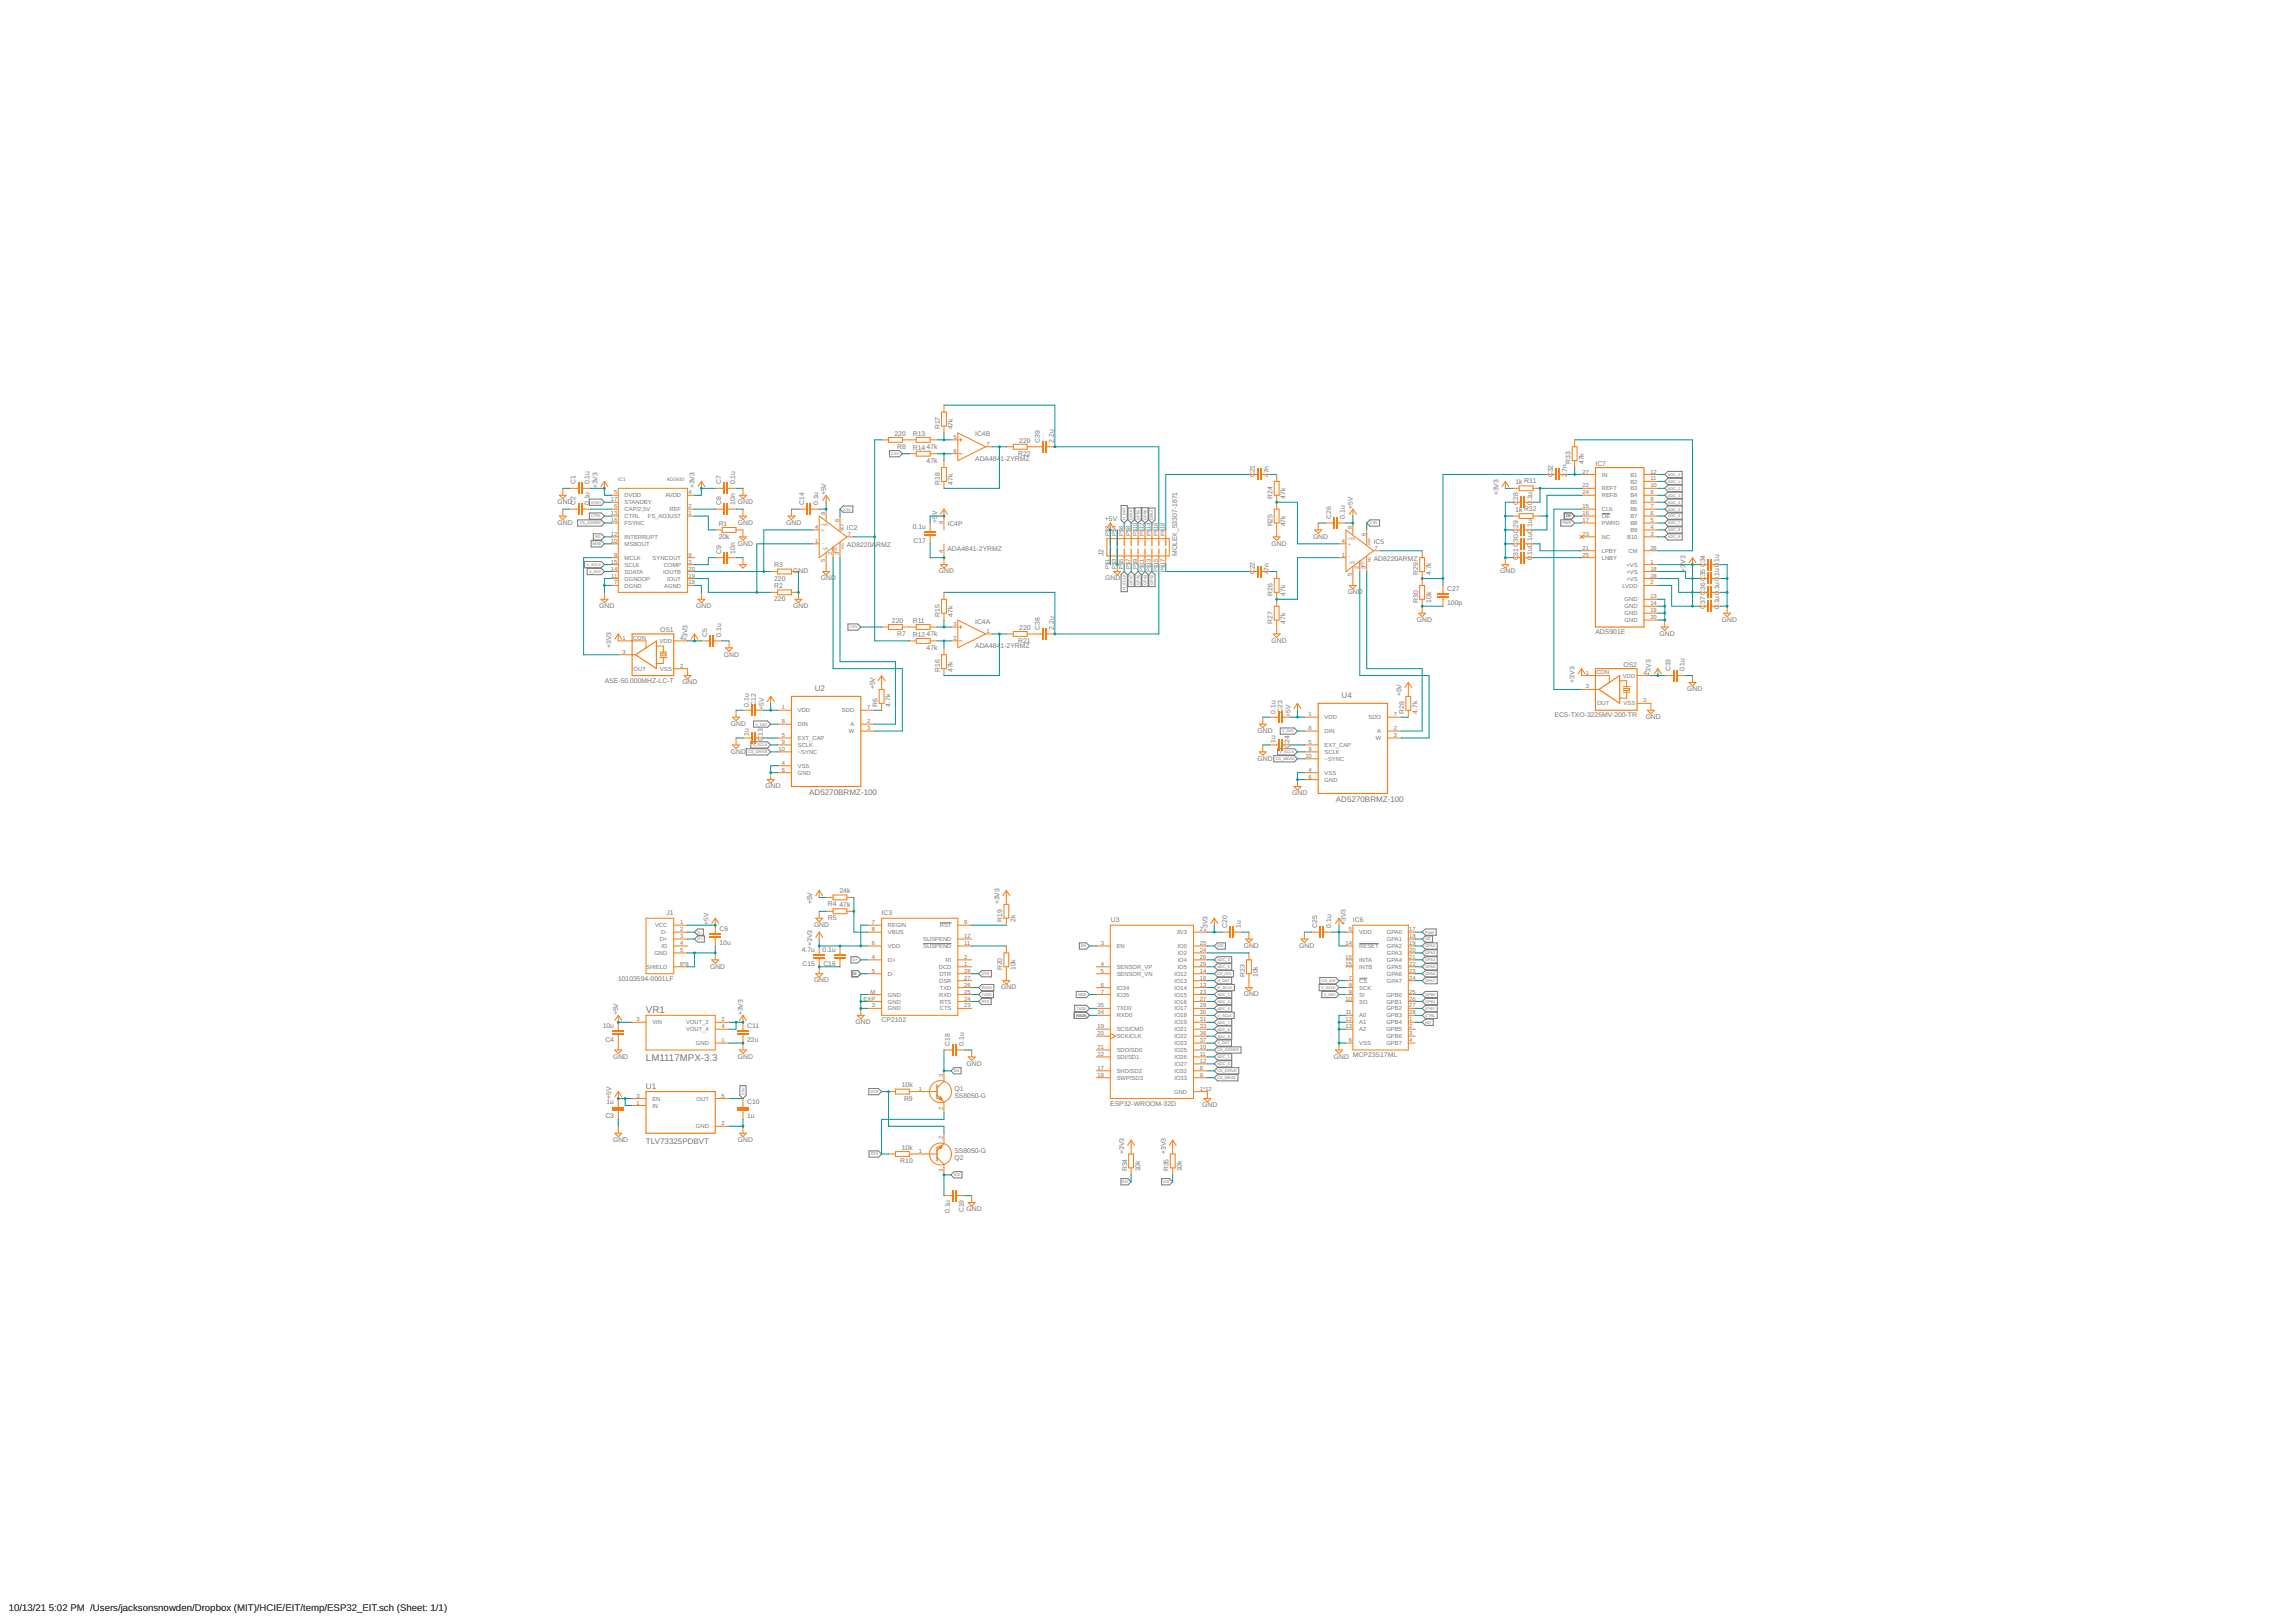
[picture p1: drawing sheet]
<svg xmlns="http://www.w3.org/2000/svg" width="841mm" height="594mm" viewBox="0 0 841 594" stroke-linecap="round" stroke-linejoin="round" font-family="sans-serif">
<defs><g id="words">
<g font-size="3.6" fill="#757575">
<text x="236.7" y="370.9">VR1</text>
<text x="236.7" y="388.6">LM1117MPX-3.3</text>
</g>
<g font-size="3.5">
<text x="3.2" y="589.9">10/13/21</text>
<text x="17.9" y="589.9">5:02 PM /Users/jacksonsnowden/Dropbox (MIT)/HCIE/EIT/temp/ESP32_EIT.sch (Sheet: 1/1)</text>
</g>
<g font-size="2.9" fill="#757575">
<text x="298.6" y="253.1">U2</text>
<text x="491.6" y="255.7">U4</text>
<text x="296.6" y="291.3">AD5270BRMZ-100</text>
<text x="489.6" y="293.8">AD5270BRMZ-100</text>
<text x="236.7" y="398.8">U1</text>
<text x="236.7" y="419.1">TLV73325PDBVT</text>
</g>
<g font-size="2.5" fill="#757575">
<text x="327.8" y="159.6">220</text>
<text x="334.5" y="159.6">R13</text>
<text x="344.4" y="157.3" transform="rotate(-90 344.4 157.3)">R17</text>
<text x="349.2" y="157.3" transform="rotate(-90 349.2 157.3)">47k</text>
<text x="357.4" y="159.8">IC4B</text>
<text x="328.8" y="164.4">R8</text>
<text x="334.5" y="164.7">R14</text>
<text x="339.6" y="164.4">47k</text>
<text x="373.1" y="166.9">R22</text>
<text x="373.5" y="162.1">220</text>
<text x="381.1" y="162.1" transform="rotate(-90 381.1 162.1)">C39</text>
<text x="386.2" y="162.1" transform="rotate(-90 386.2 162.1)">2.2u</text>
<text x="339.6" y="169.5">47k</text>
<text x="357.4" y="168.7">ADA484</text>
<text x="366.7" y="168.7">1-2YRMZ</text>
<text x="464.9" y="173.4" transform="rotate(-90 464.9 173.4)">7n</text>
<text x="574.1" y="173.4" transform="rotate(-90 574.1 173.4)">.7n</text>
<text x="575.5" y="170" transform="rotate(-90 575.5 170)">R33</text>
<text x="580.3" y="170" transform="rotate(-90 580.3 170)">47k</text>
<text x="584.7" y="170.6">IC7</text>
<text x="210.9" y="177.3" transform="rotate(-90 210.9 177.3)">C1</text>
<text x="216" y="177.3" transform="rotate(-90 216 177.3)">0.1u</text>
<text x="218.9" y="178.9" transform="rotate(-90 218.9 178.9)">+3V3</text>
<text x="254.5" y="178.9" transform="rotate(-90 254.5 178.9)">+3V3</text>
<text x="264.3" y="177.3" transform="rotate(-90 264.3 177.3)">C7</text>
<text x="269.4" y="177.3" transform="rotate(-90 269.4 177.3)">0.1u</text>
<text x="344.4" y="177.6" transform="rotate(-90 344.4 177.6)">R18</text>
<text x="349.2" y="177.6" transform="rotate(-90 349.2 177.6)">47k</text>
<text x="459.8" y="174.8" transform="rotate(-90 459.8 174.8)">C21</text>
<text x="464.9" y="174.8" transform="rotate(-90 464.9 174.8)">4</text>
<text x="555.4" y="177.3">1k R31</text>
<text x="569" y="174.8" transform="rotate(-90 569 174.8)">C32</text>
<text x="574.1" y="174.8" transform="rotate(-90 574.1 174.8)">2</text>
<text x="204.3" y="184.6">GND</text>
<text x="210.9" y="185" transform="rotate(-90 210.9 185)">C2</text>
<text x="216" y="185" transform="rotate(-90 216 185)">0.1u</text>
<text x="264.3" y="185" transform="rotate(-90 264.3 185)">C8</text>
<text x="269.4" y="185" transform="rotate(-90 269.4 185)">10n</text>
<text x="270.4" y="184.6">GND</text>
<text x="294.8" y="185" transform="rotate(-90 294.8 185)">C14</text>
<text x="299.8" y="185" transform="rotate(-90 299.8 185)">0.1u</text>
<text x="302.8" y="181.4" transform="rotate(-90 302.8 181.4)">+5V</text>
<text x="466.3" y="182.7" transform="rotate(-90 466.3 182.7)">R24</text>
<text x="471.1" y="182.7" transform="rotate(-90 471.1 182.7)">47k</text>
<text x="549.1" y="181.4" transform="rotate(-90 549.1 181.4)">+3V3</text>
<text x="556.3" y="185" transform="rotate(-90 556.3 185)">C28</text>
<text x="561.4" y="185" transform="rotate(-90 561.4 185)">0</text>
<text x="561.4" y="183.6" transform="rotate(-90 561.4 183.6)">.1u</text>
<text x="343.4" y="191.6" transform="rotate(-90 343.4 191.6)">+5</text>
<text x="343.4" y="188.7" transform="rotate(-90 343.4 188.7)">V</text>
<text x="404.9" y="190.8">+5V</text>
<text x="487.8" y="190" transform="rotate(-90 487.8 190)">C26</text>
<text x="492.9" y="190" transform="rotate(-90 492.9 190)">0.1u</text>
<text x="495.8" y="186.5" transform="rotate(-90 495.8 186.5)">+5V</text>
<text x="555.4" y="187.5">1k R32</text>
<text x="204.3" y="192.2">GND</text>
<text x="263.4" y="197.4">20k</text>
<text x="263.4" y="192.6">R1</text>
<text x="270.4" y="192.2">GND</text>
<text x="288.1" y="192.2">GND</text>
<text x="310.4" y="194.1">IC2</text>
<text x="334.5" y="193.7">0.1u</text>
<text x="347.2" y="192.8">IC4P</text>
<text x="466.3" y="192.8" transform="rotate(-90 466.3 192.8)">R25</text>
<text x="471.1" y="192.8" transform="rotate(-90 471.1 192.8)">47k</text>
<text x="481.2" y="197.3">GND</text>
<text x="561.4" y="193.7" transform="rotate(-90 561.4 193.7)">.1u</text>
<text x="264.3" y="202.7" transform="rotate(-90 264.3 202.7)">C9</text>
<text x="269.4" y="202.7" transform="rotate(-90 269.4 202.7)">10n</text>
<text x="270.4" y="199.8">GND</text>
<text x="310.4" y="200.5">AD8220A</text>
<text x="321.1" y="200.5">RMZ</text>
<text x="334.8" y="198.8">C17</text>
<text x="347.2" y="201.7">ADA4841-2YRMZ</text>
<text x="404.3" y="203.6" transform="rotate(-90 404.3 203.6)">J2</text>
<text x="431.3" y="203.6" transform="rotate(-90 431.3 203.6)">MOLEX_53307-1871</text>
<text x="465.9" y="199.8">GND</text>
<text x="503.4" y="199.2">IC5</text>
<text x="561.4" y="203.9" transform="rotate(-90 561.4 203.9)">.1u0</text>
<text x="561.4" y="198.8" transform="rotate(-90 561.4 198.8)">.1u0</text>
<text x="283.7" y="207.8">R3</text>
<text x="290.7" y="210">G</text>
<text x="292.6" y="210">ND</text>
<text x="344" y="210">GND</text>
<text x="464.9" y="209" transform="rotate(-90 464.9 209)">7n</text>
<text x="503.4" y="205.5">AD8220ARMZ</text>
<text x="549.7" y="210">GND</text>
<text x="556.3" y="205.3" transform="rotate(-90 556.3 205.3)">C31 C30 C29</text>
<text x="561.4" y="205.3" transform="rotate(-90 561.4 205.3)">0</text>
<text x="617.7" y="209.3" transform="rotate(-90 617.7 209.3)">+3</text>
<text x="617.7" y="206.5" transform="rotate(-90 617.7 206.5)">V3</text>
<text x="630" y="206.4" transform="rotate(-90 630 206.4)">.1u</text>
<text x="283.7" y="212.6">220</text>
<text x="283.7" y="215.5">R2</text>
<text x="300.8" y="212.5">GND</text>
<text x="405" y="212.5">GND</text>
<text x="459.8" y="210.4" transform="rotate(-90 459.8 210.4)">C22</text>
<text x="464.9" y="210.4" transform="rotate(-90 464.9 210.4)">4</text>
<text x="519.7" y="210.6" transform="rotate(-90 519.7 210.6)">R29</text>
<text x="524.5" y="210.6" transform="rotate(-90 524.5 210.6)">4.7k</text>
<text x="630" y="211.5" transform="rotate(-90 630 211.5)">.1u0</text>
<text x="283.7" y="220.3">220</text>
<text x="466.3" y="218.2" transform="rotate(-90 466.3 218.2)">R26</text>
<text x="471.1" y="218.2" transform="rotate(-90 471.1 218.2)">47k</text>
<text x="493.9" y="217.6">GND</text>
<text x="519.7" y="220.8" transform="rotate(-90 519.7 220.8)">R30</text>
<text x="524.5" y="220.8" transform="rotate(-90 524.5 220.8)">10k</text>
<text x="530.3" y="221.7">100p</text>
<text x="530.3" y="216.6">C27</text>
<text x="630" y="221.7" transform="rotate(-90 630 221.7)">.1u0</text>
<text x="630" y="216.6" transform="rotate(-90 630 216.6)">.1u0</text>
<text x="219.6" y="222.7">GND</text>
<text x="255.1" y="222.7">GND</text>
<text x="290.7" y="222.7">GND</text>
<text x="344.4" y="225.9" transform="rotate(-90 344.4 225.9)">R15</text>
<text x="349.2" y="225.9" transform="rotate(-90 349.2 225.9)">47k</text>
<text x="519.3" y="227.8">GND</text>
<text x="624.9" y="223.1" transform="rotate(-90 624.9 223.1)">C37 C36 C35 C34</text>
<text x="630" y="223.1" transform="rotate(-90 630 223.1)">0</text>
<text x="631" y="227.8">GND</text>
<text x="241.9" y="231.6">OS1</text>
<text x="259.2" y="233.2" transform="rotate(-90 259.2 233.2)">C5</text>
<text x="264.3" y="233.2" transform="rotate(-90 264.3 233.2)">0.1u</text>
<text x="326.9" y="228.1">220</text>
<text x="328.8" y="232.9">R7</text>
<text x="334.5" y="228.2">R11</text>
<text x="334.5" y="233.2">R12</text>
<text x="339.6" y="233">47k</text>
<text x="357.4" y="228.4">IC4A</text>
<text x="373.5" y="230.7">220</text>
<text x="381.1" y="230.7" transform="rotate(-90 381.1 230.7)">C38</text>
<text x="386.2" y="230.7" transform="rotate(-90 386.2 230.7)">2.2u</text>
<text x="466.3" y="228.4" transform="rotate(-90 466.3 228.4)">R27</text>
<text x="471.1" y="228.4" transform="rotate(-90 471.1 228.4)">47k</text>
<text x="584.7" y="232.2">ADS901E</text>
<text x="608.2" y="232.8">GND</text>
<text x="224" y="237.3" transform="rotate(-90 224 237.3)">+3V3</text>
<text x="252" y="234.7" transform="rotate(-90 252 234.7)">+3V3</text>
<text x="339.6" y="238">47k</text>
<text x="357.4" y="237.3">ADA484</text>
<text x="366.7" y="237.3">1-2YRMZ</text>
<text x="373.1" y="235.5">R21</text>
<text x="465.9" y="235.4">GND</text>
<text x="265.3" y="240.5">GND</text>
<text x="594.9" y="244.3">OS2</text>
<text x="612.2" y="245.9" transform="rotate(-90 612.2 245.9)">C33</text>
<text x="617.3" y="245.9" transform="rotate(-90 617.3 245.9)">0.1u</text>
<text x="221.6" y="250">ASE-50.000MHZ-LC-T</text>
<text x="250.1" y="250.6">GND</text>
<text x="344.4" y="246.2" transform="rotate(-90 344.4 246.2)">R16</text>
<text x="349.2" y="246.2" transform="rotate(-90 349.2 246.2)">47k</text>
<text x="577" y="250" transform="rotate(-90 577 250)">+3V3</text>
<text x="605" y="247.4" transform="rotate(-90 605 247.4)">+3V3</text>
<text x="320.5" y="252.5" transform="rotate(-90 320.5 252.5)">+5V</text>
<text x="513.6" y="255.1" transform="rotate(-90 513.6 255.1)">+5V</text>
<text x="618.3" y="253.2">GND</text>
<text x="274.4" y="258.9" transform="rotate(-90 274.4 258.9)">0.1u</text>
<text x="277" y="258.6" transform="rotate(-90 277 258.6)">C12</text>
<text x="279.9" y="260.1" transform="rotate(-90 279.9 260.1)">+5V</text>
<text x="321.6" y="258.9" transform="rotate(-90 321.6 258.9)">R6</text>
<text x="326.4" y="258.9" transform="rotate(-90 326.4 258.9)">4.7k</text>
<text x="467.5" y="261.4" transform="rotate(-90 467.5 261.4)">0.1u</text>
<text x="470" y="261.2" transform="rotate(-90 470 261.2)">C23</text>
<text x="472.9" y="262.7" transform="rotate(-90 472.9 262.7)">+5V</text>
<text x="514.6" y="261.4" transform="rotate(-90 514.6 261.4)">R28</text>
<text x="519.4" y="261.4" transform="rotate(-90 519.4 261.4)">4.7k</text>
<text x="569.7" y="262.7">ECS-TXO-3225MV-200-TR</text>
<text x="603.1" y="263.3">GND</text>
<text x="267.8" y="265.9">GND</text>
<text x="274.4" y="269.5" transform="rotate(-90 274.4 269.5)">1u</text>
<text x="460.9" y="268.4">GND</text>
<text x="279.5" y="271.3" transform="rotate(-90 279.5 271.3)">C13</text>
<text x="467.5" y="272.1" transform="rotate(-90 467.5 272.1)">1u</text>
<text x="472.5" y="273.9" transform="rotate(-90 472.5 273.9)">C24</text>
<text x="267.8" y="276">GND</text>
<text x="460.9" y="278.5">GND</text>
<text x="280.5" y="288.7">GND</text>
<text x="473.6" y="291.2">GND</text>
<text x="307.6" y="327.2">24k</text>
<text x="244.2" y="335.1">J1</text>
<text x="297.7" y="331.2" transform="rotate(-90 297.7 331.2)">+5V</text>
<text x="303.4" y="332">R4</text>
<text x="307.6" y="332.3">47k</text>
<text x="323.1" y="335.1">IC3</text>
<text x="366.2" y="331.2" transform="rotate(-90 366.2 331.2)">+3V3</text>
<text x="259.6" y="338.9" transform="rotate(-90 259.6 338.9)">+5V</text>
<text x="263.6" y="341">C6</text>
<text x="298.3" y="339.5">GND</text>
<text x="303.4" y="337.1">R5</text>
<text x="367.3" y="337.6" transform="rotate(-90 367.3 337.6)">R19</text>
<text x="372.1" y="337.6" transform="rotate(-90 372.1 337.6)">2k</text>
<text x="407.1" y="337.8">U3</text>
<text x="442.4" y="341.4" transform="rotate(-90 442.4 341.4)">+3V3</text>
<text x="449.7" y="339.9" transform="rotate(-90 449.7 339.9)">C20</text>
<text x="454.8" y="339.9" transform="rotate(-90 454.8 339.9)">1u</text>
<text x="482.7" y="339.9" transform="rotate(-90 482.7 339.9)">C25</text>
<text x="487.8" y="339.9" transform="rotate(-90 487.8 339.9)">0.1u</text>
<text x="493.2" y="338.9" transform="rotate(-90 493.2 338.9)">+3V3</text>
<text x="495.8" y="337.6">IC6</text>
<text x="263.6" y="346.1">10u</text>
<text x="297.7" y="346.5" transform="rotate(-90 297.7 346.5)">+3V3</text>
<text x="455.8" y="347.1">GND</text>
<text x="476.1" y="347.1">GND</text>
<text x="293.8" y="348.6">4.7u</text>
<text x="294.1" y="353.7">C15</text>
<text x="301.4" y="348.6">0.1u</text>
<text x="301.7" y="353.7">C16</text>
<text x="226.5" y="359.2">10103594-0001LF</text>
<text x="260.2" y="354.7">GND</text>
<text x="298.3" y="359.8">GND</text>
<text x="367.3" y="355.4" transform="rotate(-90 367.3 355.4)">R20</text>
<text x="372.1" y="355.4" transform="rotate(-90 372.1 355.4)">10k</text>
<text x="456.2" y="357.9" transform="rotate(-90 456.2 357.9)">R23</text>
<text x="461" y="357.9" transform="rotate(-90 461 357.9)">10k</text>
<text x="366.9" y="362.4">GND</text>
<text x="455.8" y="364.9">GND</text>
<text x="226.6" y="371.9" transform="rotate(-90 226.6 371.9)">+5V</text>
<text x="272.3" y="371.9" transform="rotate(-90 272.3 371.9)">+3V3</text>
<text x="220.9" y="376.6">10u</text>
<text x="273.8" y="376.6">C11</text>
<text x="313.5" y="375.1">GND</text>
<text x="323.1" y="374.4">CP2102</text>
<text x="221.8" y="381.7">C4</text>
<text x="273.8" y="381.7">22u</text>
<text x="348.1" y="383.1" transform="rotate(-90 348.1 383.1)">C18</text>
<text x="353.2" y="383.1" transform="rotate(-90 353.2 383.1)">0.1u</text>
<text x="224.7" y="387.8">GND</text>
<text x="270.4" y="387.8">GND</text>
<text x="488.8" y="387.8">GND</text>
<text x="495.8" y="387.1">MCP23S17ML</text>
<text x="354.2" y="390.3">GND</text>
<text x="330.5" y="398.3">10k</text>
<text x="349.7" y="402">SS8050-G</text>
<text x="349.7" y="399.4">Q1</text>
<text x="222.3" y="404.5">1u</text>
<text x="224" y="402.4" transform="rotate(-90 224 402.4)">+5V</text>
<text x="273.8" y="404.5">C10</text>
<text x="331.3" y="403.1">R9</text>
<text x="406.8" y="405">ESP32-WROOM-32D</text>
<text x="440.5" y="405.5">GND</text>
<text x="221.8" y="409.6">C3</text>
<text x="273.8" y="409.6">1u</text>
<text x="224.7" y="418.2">GND</text>
<text x="270.4" y="418.2">GND</text>
<text x="329.9" y="425.9">R10</text>
<text x="330.5" y="421.1">10k</text>
<text x="349.7" y="422.3">SS8050-G</text>
<text x="349.7" y="424.8">Q2</text>
<text x="412" y="422.7" transform="rotate(-90 412 422.7)">+3V3</text>
<text x="427.2" y="422.7" transform="rotate(-90 427.2 422.7)">+3V3</text>
<text x="413" y="429" transform="rotate(-90 413 429)">R34</text>
<text x="417.8" y="429" transform="rotate(-90 417.8 429)">10k</text>
<text x="428.2" y="429" transform="rotate(-90 428.2 429)">R35</text>
<text x="433" y="429" transform="rotate(-90 433 429)">10k</text>
<text x="354.2" y="443.6">GND</text>
<text x="348.1" y="444.3" transform="rotate(-90 348.1 444.3)">0.1u</text>
<text x="353.2" y="444" transform="rotate(-90 353.2 444)">C19</text>
</g>
<g font-size="2.1" fill="#757575">
<text x="349.5" y="160.7">5</text>
<text x="349.5" y="165.8">6</text>
<text x="361.5" y="163.3">7</text>
<text x="580" y="173.4">27</text>
<text x="604.8" y="173.4">12</text>
<text x="580" y="178.5">22</text>
<text x="587" y="174.6">IN</text>
<text x="587" y="179.6">REFT</text>
<text x="597.5" y="174.6">B1</text>
<text x="597.5" y="177.1">B2</text>
<text x="597.5" y="179.6">B3</text>
<text x="604.8" y="176">11</text>
<text x="604.8" y="178.5">10</text>
<text x="223.8" y="183.6">17</text>
<text x="225" y="181.1">5</text>
<text x="228.9" y="182.2">DVDD</text>
<text x="228.9" y="184.7">STANDBY</text>
<text x="243.8" y="182.2">AVDD</text>
<text x="252.3" y="181.1">4</text>
<text x="580" y="181.1">24</text>
<text x="587" y="182.2">REFB</text>
<text x="597.5" y="182.2">B4</text>
<text x="597.5" y="184.7">B5</text>
<text x="604.8" y="181.1">9</text>
<text x="604.8" y="183.6">8</text>
<text x="223.8" y="188.7">13</text>
<text x="223.8" y="191.2">16</text>
<text x="225" y="186.1">6</text>
<text x="228.9" y="189.8">CTRL</text>
<text x="228.9" y="187.2">CAP/2,5V</text>
<text x="237.4" y="189.8">FS_ADJUST</text>
<text x="245.3" y="187.2">REF</text>
<text x="252.3" y="186.1">2</text>
<text x="252.3" y="188.7">1</text>
<text x="302.4" y="188.7" transform="rotate(-90 302.4 188.7)">8</text>
<text x="307.5" y="191.2" transform="rotate(-90 307.5 191.2)">6</text>
<text x="345.6" y="191.8" transform="rotate(-90 345.6 191.8)">8</text>
<text x="580" y="186.1">15</text>
<text x="580" y="188.7">16</text>
<text x="580" y="191.2">17</text>
<text x="587" y="187.2">CLK</text>
<text x="587" y="189.8">OE</text>
<text x="597.5" y="187.2">B6</text>
<text x="597.5" y="189.8">B7</text>
<text x="604.8" y="186.1">7</text>
<text x="604.8" y="188.7">6</text>
<text x="604.8" y="191.2">5</text>
<text x="223.8" y="196.3">12</text>
<text x="228.9" y="192.3">FSYNC</text>
<text x="228.9" y="197.4">INTERRUPT</text>
<text x="298.7" y="193.8">4</text>
<text x="310.7" y="196.3">7</text>
<text x="406.5" y="196.3" transform="rotate(-90 406.5 196.3)">P$2</text>
<text x="409.1" y="196.3" transform="rotate(-90 409.1 196.3)">P$4</text>
<text x="411.6" y="196.3" transform="rotate(-90 411.6 196.3)">P$6</text>
<text x="414.1" y="196.3" transform="rotate(-90 414.1 196.3)">P$8</text>
<text x="416.7" y="196.3" transform="rotate(-90 416.7 196.3)">P$10</text>
<text x="419.2" y="196.3" transform="rotate(-90 419.2 196.3)">P$12</text>
<text x="421.8" y="196.3" transform="rotate(-90 421.8 196.3)">P$14</text>
<text x="424.3" y="196.3" transform="rotate(-90 424.3 196.3)">P$16</text>
<text x="426.8" y="196.3" transform="rotate(-90 426.8 196.3)">P$18</text>
<text x="495.4" y="193.8" transform="rotate(-90 495.4 193.8)">8</text>
<text x="500.5" y="196.3" transform="rotate(-90 500.5 196.3)">6</text>
<text x="580" y="196.3">23</text>
<text x="587" y="192.3">PWRD</text>
<text x="587" y="197.4">NC</text>
<text x="596.3" y="197.4">B10</text>
<text x="597.5" y="192.3">B8</text>
<text x="597.5" y="194.9">B9</text>
<text x="604.8" y="196.3">3</text>
<text x="604.8" y="193.8">4</text>
<text x="223.8" y="198.8">10</text>
<text x="225" y="203.9">8</text>
<text x="228.9" y="199.9">MSBOUT</text>
<text x="252.3" y="203.9">9</text>
<text x="298.7" y="198.8">1</text>
<text x="304.9" y="203.3" transform="rotate(-90 304.9 203.3)">2</text>
<text x="307.5" y="203.3" transform="rotate(-90 307.5 203.3)">3</text>
<text x="345.6" y="202.7" transform="rotate(-90 345.6 202.7)">4</text>
<text x="491.7" y="198.8">4</text>
<text x="491.7" y="203.9">1</text>
<text x="503.7" y="201.4">7</text>
<text x="580" y="201.4">21</text>
<text x="580" y="203.9">25</text>
<text x="587" y="202.5">LPBY</text>
<text x="596.8" y="202.5">CM</text>
<text x="604.8" y="201.4">26</text>
<text x="223.8" y="206.4">15</text>
<text x="223.8" y="209">14</text>
<text x="228.9" y="207.6">SCLK</text>
<text x="228.9" y="205">MCLK</text>
<text x="239.2" y="205">SYNCOUT</text>
<text x="243.2" y="207.6">COMP</text>
<text x="252.3" y="209">20</text>
<text x="252.3" y="206.4">3</text>
<text x="302.4" y="205.8" transform="rotate(-90 302.4 205.8)">5</text>
<text x="406.5" y="208.4" transform="rotate(-90 406.5 208.4)">P$1</text>
<text x="409.1" y="208.4" transform="rotate(-90 409.1 208.4)">P$3</text>
<text x="411.6" y="208.4" transform="rotate(-90 411.6 208.4)">P$5</text>
<text x="414.1" y="208.4" transform="rotate(-90 414.1 208.4)">P$7</text>
<text x="416.7" y="208.4" transform="rotate(-90 416.7 208.4)">P$9</text>
<text x="419.2" y="209.4" transform="rotate(-90 419.2 209.4)">P$11</text>
<text x="421.8" y="209.6" transform="rotate(-90 421.8 209.6)">P$13</text>
<text x="424.3" y="209.6" transform="rotate(-90 424.3 209.6)">P$15</text>
<text x="426.8" y="209.6" transform="rotate(-90 426.8 209.6)">P$17</text>
<text x="498" y="208.3" transform="rotate(-90 498 208.3)">2</text>
<text x="500.5" y="208.3" transform="rotate(-90 500.5 208.3)">3</text>
<text x="587" y="205">LNBY</text>
<text x="596" y="207.6">+VS</text>
<text x="604.8" y="206.4">1</text>
<text x="604.8" y="209">18</text>
<text x="224" y="211.5">11</text>
<text x="225" y="214.1">7</text>
<text x="228.9" y="215.2">DGND</text>
<text x="228.9" y="210.1">SDATA</text>
<text x="228.9" y="212.6">DGNDOP</text>
<text x="243.1" y="210.1">IOUTB</text>
<text x="243.4" y="215.2">AGND</text>
<text x="244.5" y="212.6">IOUT</text>
<text x="252.3" y="214.1">18</text>
<text x="252.3" y="211.5">19</text>
<text x="495.4" y="210.9" transform="rotate(-90 495.4 210.9)">5</text>
<text x="594.6" y="215.2">LVDD</text>
<text x="596" y="210.1">+VS</text>
<text x="596" y="212.6">+VS</text>
<text x="604.8" y="211.5">28</text>
<text x="604.8" y="214.1">2</text>
<text x="595.4" y="220.3">GND</text>
<text x="604.8" y="219.1">13</text>
<text x="604.8" y="221.7">14</text>
<text x="595.4" y="222.8">GND</text>
<text x="595.4" y="225.3">GND</text>
<text x="595.4" y="227.9">GND</text>
<text x="604.8" y="224.2">19</text>
<text x="604.8" y="226.8">20</text>
<text x="349.5" y="229.3">3</text>
<text x="361.5" y="231.8">1</text>
<text x="228.1" y="239.5">3</text>
<text x="228.1" y="234.4">1</text>
<text x="232" y="234.2">CON</text>
<text x="241.7" y="235.5">VDD</text>
<text x="249.2" y="234.4">4</text>
<text x="349.5" y="234.4">2</text>
<text x="232.2" y="245.7">OUT</text>
<text x="242" y="245.7">VSS</text>
<text x="249.2" y="244.5">2</text>
<text x="581.1" y="247.1">1</text>
<text x="585" y="246.9">CON</text>
<text x="594.8" y="248.2">VDD</text>
<text x="602.2" y="247.1">4</text>
<text x="581.1" y="252.2">3</text>
<text x="602.2" y="257.2">2</text>
<text x="286.5" y="259.8">1</text>
<text x="292.4" y="260.9">VDD</text>
<text x="308.5" y="260.9">SDO</text>
<text x="317.8" y="259.8">7</text>
<text x="479.6" y="262.3">1</text>
<text x="485.4" y="263.4">VDD</text>
<text x="501.5" y="263.4">SDO</text>
<text x="510.8" y="262.3">7</text>
<text x="585.2" y="258.4">OUT</text>
<text x="595" y="258.4">VSS</text>
<text x="286.5" y="264.9">8</text>
<text x="286.5" y="269.9">5</text>
<text x="292.4" y="266">DIN</text>
<text x="311.1" y="268.5">W</text>
<text x="311.7" y="266">A</text>
<text x="317.8" y="264.9">2</text>
<text x="317.8" y="267.4">3</text>
<text x="479.6" y="267.4">8</text>
<text x="485.4" y="268.5">DIN</text>
<text x="504.7" y="268.5">A</text>
<text x="510.8" y="267.4">2</text>
<text x="510.8" y="269.9">3</text>
<text x="285.3" y="275">10</text>
<text x="286.5" y="272.5">9</text>
<text x="292.4" y="271.1">EXT_CAP</text>
<text x="292.4" y="273.6">SCLK</text>
<text x="479.6" y="272.5">5</text>
<text x="479.6" y="275">9</text>
<text x="485.4" y="273.6">EXT_CAP</text>
<text x="504.1" y="271.1">W</text>
<text x="286.5" y="280.1">4</text>
<text x="292.4" y="276.1">~SYNC</text>
<text x="292.4" y="281.2">VSS</text>
<text x="478.4" y="277.6">10</text>
<text x="485.4" y="276.1">SCLK</text>
<text x="485.4" y="278.7">~SYNC</text>
<text x="286.5" y="282.6">6</text>
<text x="292.4" y="283.8">GND</text>
<text x="479.6" y="282.6">4</text>
<text x="479.6" y="285.2">6</text>
<text x="485.4" y="283.8">VSS</text>
<text x="485.4" y="286.3">GND</text>
<text x="240" y="339.6">VCC</text>
<text x="249.2" y="341">2</text>
<text x="249.2" y="338.5">1</text>
<text x="319.5" y="338.5">7</text>
<text x="319.5" y="341">8</text>
<text x="325.4" y="339.6">REGIN</text>
<text x="344.4" y="339.6">RST</text>
<text x="353.3" y="338.5">9</text>
<text x="439.7" y="341">2</text>
<text x="494.2" y="341">5</text>
<text x="516.4" y="341">17</text>
<text x="241.7" y="344.7">D+</text>
<text x="242.3" y="342.2">D-</text>
<text x="242.4" y="347.2">ID</text>
<text x="249.2" y="343.6">3</text>
<text x="249.2" y="346.1">4</text>
<text x="319.5" y="346.1">6</text>
<text x="325.4" y="347.2">VDD</text>
<text x="325.4" y="342.2">VBUS</text>
<text x="338.3" y="344.7">SUSPEND</text>
<text x="338.3" y="347.2">SUSPEND</text>
<text x="353.3" y="343.6">12</text>
<text x="353.3" y="346.1">11</text>
<text x="403.4" y="346.1">3</text>
<text x="409.2" y="347.2">EN</text>
<text x="431.2" y="342.2">3V3</text>
<text x="431.6" y="347.2">IO0</text>
<text x="439.7" y="346.1">25</text>
<text x="493" y="346.1">14</text>
<text x="498.1" y="347.2">RESET</text>
<text x="498.1" y="342.2">VDD</text>
<text x="508.2" y="342.2">GPA0</text>
<text x="508.2" y="344.7">GPA1</text>
<text x="508.2" y="347.2">GPA2</text>
<text x="516.4" y="343.6">18</text>
<text x="516.4" y="346.1">19</text>
<text x="239.8" y="349.8">GND</text>
<text x="249.2" y="348.7">5</text>
<text x="249.2" y="353.7">6*8</text>
<text x="319.5" y="351.2">4</text>
<text x="325.4" y="352.3">D+</text>
<text x="346.5" y="352.3">RI</text>
<text x="353.3" y="351.2">2</text>
<text x="353.3" y="353.7">1</text>
<text x="403.4" y="353.7">4</text>
<text x="431.6" y="349.8">IO2</text>
<text x="431.6" y="352.3">IO4</text>
<text x="439.7" y="348.7">24</text>
<text x="439.7" y="351.2">26</text>
<text x="439.7" y="353.7">29</text>
<text x="493" y="351.2">16</text>
<text x="493" y="353.7">15</text>
<text x="498.1" y="352.3">INTA</text>
<text x="508.2" y="349.8">GPA3</text>
<text x="508.2" y="352.3">GPA4</text>
<text x="516.4" y="348.7">20</text>
<text x="516.4" y="351.2">21</text>
<text x="516.4" y="353.7">22</text>
<text x="236.8" y="354.9">SHIELD</text>
<text x="319.5" y="356.3">5</text>
<text x="325.4" y="357.4">D-</text>
<text x="344" y="354.9">DCD</text>
<text x="344.2" y="359.9">DSR</text>
<text x="344.3" y="357.4">DTR</text>
<text x="353.3" y="356.3">28</text>
<text x="353.3" y="358.8">27</text>
<text x="403.4" y="356.3">5</text>
<text x="409.2" y="354.9">SENSOR_VP</text>
<text x="409.2" y="357.4">SENSOR_VN</text>
<text x="430.4" y="357.4">IO12</text>
<text x="430.4" y="359.9">IO13</text>
<text x="431.6" y="354.9">IO5</text>
<text x="439.7" y="356.3">14</text>
<text x="439.7" y="358.8">16</text>
<text x="494.2" y="358.8">7</text>
<text x="498.1" y="359.9">CS</text>
<text x="498.1" y="354.9">INTB</text>
<text x="508.2" y="354.9">GPA5</text>
<text x="508.2" y="357.4">GPA6</text>
<text x="508.2" y="359.9">GPA7</text>
<text x="516.4" y="356.3">23</text>
<text x="516.4" y="358.8">24</text>
<text x="319" y="363.9">M</text>
<text x="325.4" y="365">GND</text>
<text x="344.2" y="365">RXD</text>
<text x="344.4" y="362.5">TXD</text>
<text x="353.3" y="361.4">26</text>
<text x="353.3" y="363.9">25</text>
<text x="403.4" y="361.4">6</text>
<text x="403.4" y="363.9">7</text>
<text x="409.2" y="362.5">IO34</text>
<text x="409.2" y="365">IO35</text>
<text x="430.4" y="362.5">IO14</text>
<text x="430.4" y="365">IO15</text>
<text x="439.7" y="361.4">13</text>
<text x="439.7" y="363.9">23</text>
<text x="494.2" y="361.4">8</text>
<text x="494.2" y="363.9">9</text>
<text x="498.1" y="362.5">SCK</text>
<text x="498.1" y="365">SI</text>
<text x="508.1" y="365">GPB0</text>
<text x="516.4" y="363.9">25</text>
<text x="316.5" y="366.4">EXP</text>
<text x="319.5" y="369">3</text>
<text x="325.4" y="370.1">GND</text>
<text x="325.4" y="367.6">GND</text>
<text x="344.4" y="370.1">CTS</text>
<text x="344.4" y="367.6">RTS</text>
<text x="353.3" y="366.4">24</text>
<text x="353.3" y="369">23</text>
<text x="402.2" y="371.5">34</text>
<text x="402.2" y="369">35</text>
<text x="409.2" y="370.1">TXD0</text>
<text x="430.4" y="367.6">IO16</text>
<text x="430.4" y="370.1">IO17</text>
<text x="439.7" y="366.4">27</text>
<text x="439.7" y="369">28</text>
<text x="439.7" y="371.5">30</text>
<text x="493" y="366.4">10</text>
<text x="493.2" y="371.5">11</text>
<text x="498.1" y="367.6">SO</text>
<text x="508.1" y="367.6">GPB1</text>
<text x="508.1" y="370.1">GPB2</text>
<text x="516.4" y="366.4">26</text>
<text x="516.4" y="369">27</text>
<text x="516.4" y="371.5">28</text>
<text x="233.2" y="374.1">3</text>
<text x="239.1" y="375.2">VIN</text>
<text x="251.5" y="375.2">VOUT_2</text>
<text x="251.5" y="377.7">VOUT_4</text>
<text x="264.5" y="374.1">2</text>
<text x="264.5" y="376.6">4</text>
<text x="402.2" y="376.6">19</text>
<text x="409.2" y="372.6">RXD0</text>
<text x="409.2" y="377.7">SCS/CMD</text>
<text x="430.4" y="372.6">IO18</text>
<text x="430.4" y="375.2">IO19</text>
<text x="430.4" y="377.7">IO21</text>
<text x="439.7" y="374.1">31</text>
<text x="439.7" y="376.6">33</text>
<text x="493" y="374.1">12</text>
<text x="493" y="376.6">13</text>
<text x="498.1" y="372.6">A0</text>
<text x="498.1" y="375.2">A1</text>
<text x="498.1" y="377.7">A2</text>
<text x="508.1" y="372.6">GPB3</text>
<text x="508.1" y="375.2">GPB4</text>
<text x="508.1" y="377.7">GPB5</text>
<text x="516.4" y="374.1">1</text>
<text x="516.4" y="376.6">2</text>
<text x="255" y="382.8">GND</text>
<text x="264.5" y="381.7">1</text>
<text x="402.2" y="379.1">20</text>
<text x="409.2" y="380.3">SCK/CLK</text>
<text x="430.4" y="380.3">IO22</text>
<text x="430.4" y="382.8">IO23</text>
<text x="439.7" y="379.1">36</text>
<text x="439.7" y="381.7">37</text>
<text x="494.2" y="381.7">6</text>
<text x="498.1" y="382.8">VSS</text>
<text x="508.1" y="380.3">GPB6</text>
<text x="508.1" y="382.8">GPB7</text>
<text x="516.4" y="379.1">3</text>
<text x="516.4" y="381.7">4</text>
<text x="402.2" y="384.2">21</text>
<text x="402.2" y="386.8">22</text>
<text x="409.2" y="385.3">SDO/SD0</text>
<text x="409.2" y="387.9">SDI/SD1</text>
<text x="430.4" y="385.3">IO25</text>
<text x="430.4" y="387.9">IO26</text>
<text x="439.7" y="384.2">10</text>
<text x="439.7" y="386.8">11</text>
<text x="439.7" y="389.3">12</text>
<text x="345.6" y="394.4" transform="rotate(-90 345.6 394.4)">3</text>
<text x="402.2" y="391.8">17</text>
<text x="402.2" y="394.4">18</text>
<text x="409.2" y="393">SHD/SD2</text>
<text x="409.2" y="395.5">SWP/SD3</text>
<text x="430.4" y="395.5">IO33</text>
<text x="430.4" y="393">IO32</text>
<text x="430.4" y="390.4">IO27</text>
<text x="439.7" y="394.4">9</text>
<text x="439.7" y="391.8">8</text>
<text x="336.8" y="399.5">1</text>
<text x="430.3" y="400.6">GND</text>
<text x="439.7" y="399.5">1*12</text>
<text x="233.2" y="402">3</text>
<text x="233.2" y="404.5">1</text>
<text x="239.1" y="403.1">EN</text>
<text x="239.1" y="405.7">IN</text>
<text x="255.3" y="403.1">OUT</text>
<text x="264.5" y="402">5</text>
<text x="345.6" y="406.4" transform="rotate(-90 345.6 406.4)">2</text>
<text x="255" y="413.3">GND</text>
<text x="264.5" y="412.2">2</text>
<text x="345.6" y="417.2" transform="rotate(-90 345.6 417.2)">2</text>
<text x="336.8" y="422.3">1</text>
<text x="345.6" y="429.3" transform="rotate(-90 345.6 429.3)">3</text>
</g>
<g font-size="1.8" fill="#757575">
<text x="226.6" y="176.3">IC1</text>
<text x="244.3" y="176.3">AD5930</text>
<text x="301" y="194.9">+</text>
<text x="301.2" y="199.4">-</text>
<text x="494" y="199.9">+</text>
<text x="494.3" y="204.5">-</text>
</g>
<g font-size="1.4" fill="#757575">
<text x="326.6" y="166.7">2.5V</text>
<text x="611.2" y="174.3">ADC_0</text>
<text x="611.2" y="176.8">ADC_1</text>
<text x="611.2" y="179.4">ADC_2</text>
<text x="216.6" y="184.5">STBY</text>
<text x="611.2" y="181.9">ADC_3</text>
<text x="611.2" y="184.5">ADC_4</text>
<text x="216.6" y="189.5">CTRL</text>
<text x="309" y="187">2.5V</text>
<text x="412.5" y="190.4" transform="rotate(-90 412.5 190.4)">H_DAT</text>
<text x="415" y="190.4" transform="rotate(-90 415 190.4)">GPA6</text>
<text x="417.6" y="190.4" transform="rotate(-90 417.6 190.4)">GPB1</text>
<text x="420.1" y="190.4" transform="rotate(-90 420.1 190.4)">GPB0</text>
<text x="422.6" y="190.4" transform="rotate(-90 422.6 190.4)">GPA4</text>
<text x="573.9" y="189.5">OE</text>
<text x="611.2" y="187">ADC_5</text>
<text x="611.2" y="189.5">ADC_6</text>
<text x="212.5" y="192.1">CS_AD5930</text>
<text x="218.1" y="197.2">INT</text>
<text x="300.8" y="192.7">+VS</text>
<text x="309.2" y="194.6" transform="rotate(-90 309.2 194.6)">REF</text>
<text x="493.8" y="197.8">+VS</text>
<text x="502" y="192.1">2.5V</text>
<text x="572.6" y="192.1">PWR</text>
<text x="611.2" y="192.1">ADC_7</text>
<text x="611.2" y="194.6">ADC_8</text>
<text x="611.2" y="197.2">ADC_9</text>
<text x="217.3" y="199.7">MSB</text>
<text x="301.1" y="201.6">-VS</text>
<text x="306.8" y="202.6" transform="rotate(-90 306.8 202.6)">RG</text>
<text x="309.4" y="200.9" transform="rotate(-90 309.4 200.9)">RG</text>
<text x="502.3" y="199.7" transform="rotate(-90 502.3 199.7)">REF</text>
<text x="214.9" y="207.3">V_SCLK</text>
<text x="215.9" y="209.9">V_DAT</text>
<text x="494.2" y="206.7">-VS</text>
<text x="499.8" y="207.7" transform="rotate(-90 499.8 207.7)">RG</text>
<text x="502.4" y="206" transform="rotate(-90 502.4 206)">RG</text>
<text x="415" y="214.2" transform="rotate(-90 415 214.2)">GPA7</text>
<text x="417.6" y="214.2" transform="rotate(-90 417.6 214.2)">GPA5</text>
<text x="420.1" y="214.2" transform="rotate(-90 420.1 214.2)">GPA3</text>
<text x="422.6" y="214.2" transform="rotate(-90 422.6 214.2)">GPA2</text>
<text x="412.5" y="216" transform="rotate(-90 412.5 216)">H_SCLK</text>
<text x="311.4" y="230.2">2.5V</text>
<text x="276.8" y="265.7">V_DAT</text>
<text x="469.8" y="268.3">V_DAT</text>
<text x="274.2" y="275.9">CS_DRIVE</text>
<text x="275.9" y="273.3">V_SCLK</text>
<text x="468.9" y="275.9">V_SCLK</text>
<text x="467.5" y="278.4">CS_MEAS</text>
<text x="255.6" y="341.9">D-</text>
<text x="522.3" y="341.9">PWR</text>
<text x="255.6" y="344.5">D+</text>
<text x="396.2" y="347">EN</text>
<text x="446.1" y="347">IO0</text>
<text x="522.3" y="344.5">OE</text>
<text x="522.3" y="347">GPA2</text>
<text x="312.4" y="352.1">D+</text>
<text x="446.1" y="352.1">ADC_3</text>
<text x="522.3" y="349.5">GPA3</text>
<text x="522.3" y="352.1">GPA4</text>
<text x="312.8" y="357.2">D-</text>
<text x="359.8" y="357.2">DTR</text>
<text x="446.1" y="354.6">ADC_6</text>
<text x="446.1" y="357.2">CS_IOX</text>
<text x="446.1" y="359.7">H_DAT</text>
<text x="484.3" y="359.7">CS_IOX</text>
<text x="522.3" y="354.6">GPA5</text>
<text x="522.3" y="357.2">GPA6</text>
<text x="522.3" y="359.7">GPA7</text>
<text x="359.8" y="364.8">TXD0</text>
<text x="359.8" y="362.2">RXD0</text>
<text x="395.1" y="364.8">MSB</text>
<text x="446.1" y="364.8">ADC_2</text>
<text x="446.1" y="362.2">H_SCLK</text>
<text x="484.1" y="362.2">V_SCLK</text>
<text x="485.1" y="364.8">V_DAT</text>
<text x="522.3" y="364.8">GPB0</text>
<text x="359.8" y="367.3">RTS</text>
<text x="394.5" y="369.8">TXD0</text>
<text x="446.1" y="367.3">ADC_4</text>
<text x="446.1" y="369.8">ADC_5</text>
<text x="522.3" y="369.8">STBY</text>
<text x="522.3" y="367.3">GPB1</text>
<text x="394.3" y="372.4">RXD0</text>
<text x="446.1" y="372.4">V_SCLK</text>
<text x="446.1" y="374.9">ADC_7</text>
<text x="446.1" y="377.5">ADC_8</text>
<text x="522.3" y="372.4">CTRL</text>
<text x="522.3" y="374.9">INT</text>
<text x="446.1" y="382.5">V_DAT</text>
<text x="446.1" y="380">ADC_9</text>
<text x="446.1" y="385.1">CS_AD5930</text>
<text x="446.1" y="387.6">ADC_1</text>
<text x="349.6" y="392.7">EN</text>
<text x="446.1" y="392.7">CS_DRIVE</text>
<text x="446.1" y="390.2">ADC_0</text>
<text x="446.1" y="395.2">CS_MEAS</text>
<text x="272.8" y="401.2" transform="rotate(-90 272.8 401.2)">2.5V</text>
<text x="319" y="400.3">DTR</text>
<text x="319.1" y="423.2">RTS</text>
<text x="349.6" y="430.8">IO0</text>
<text x="411.4" y="433.3">EN</text>
<text x="426.3" y="433.3">IO0</text>
</g>
</g></defs>
<g fill="none" stroke="#757575" stroke-width=".37">
<path d="M326 165h3.5l1.2 1.2-1.2 1.1h-3.5zM610.1 173.8l1.1-1.1h5.3v2.2h-5.3zM610.1 176.3l1.1-1.1h5.3v2.3h-5.3zM610.1 178.9l1.1-1.2h5.3v2.3h-5.3zM211.7 190.4h8.6l1.2 1.2-1.2 1.1h-8.6zM216 182.8h4.3l1.2 1.1-1.2 1.2h-4.3zM216 187.9h4.3l1.2 1.1-1.2 1.2h-4.3zM216.6 198h3.7l1.2 1.2-1.2 1.1h-3.7zM217.4 195.5h2.9l1.2 1.1-1.2 1.2h-2.9zM307.8 186.5l1.2-1.2h3.5v2.3h-3.5zM410.8 185.2h2.3v5.2l-1.1 1.2-1.2-1.2zM413.4 186.1h2.2v4.3l-1.1 1.2-1.1-1.2z"/>
<path d="M415.9 186h2.3v4.4l-1.2 1.2-1.1-1.2zM418.4 186h2.3v4.4l-1.1 1.2-1.2-1.2zM421 186.1h2.3v4.3l-1.2 1.2-1.1-1.2zM500.8 191.6l1.2-1.2h3.6v2.3h-3.6zM571.9 190.4h4l1.1 1.2-1.1 1.1h-4zM573.2 187.9h2.7l1.1 1.1-1.1 1.2h-2.7zM587 188.1h3.1M610.1 183.9l1.1-1.1h5.3v2.3h-5.3zM610.1 189l1.1-1.1h5.3v2.3h-5.3zM610.1 196.6l1.1-1.1h5.3v2.3h-5.3zM610.1 191.6l1.1-1.2h5.3v2.3h-5.3zM610.1 181.4l1.1-1.1h5.3v2.2h-5.3z"/>
<path d="M610.1 194.1l1.1-1.1h5.3v2.2h-5.3zM611.2 185.3h5.3v2.3h-5.3l-1.1-1.1zM214.2 205.7h6.1l1.2 1.1-1.2 1.1h-6.1zM215.2 208.2h5.1l1.2 1.1-1.2 1.2h-5.1zM412 209.3l1.1 1.2v6.2h-2.3v-6.2zM414.5 209.3l1.1 1.2v4.3h-2.2v-4.3zM417 209.3l1.2 1.2v4.3h-2.3v-4.3zM419.6 209.3l1.1 1.2v4.3h-2.3v-4.3zM422.1 209.3l1.2 1.2v4.3h-2.3v-4.3zM310.7 228.5h3.6l1.1 1.2-1.1 1.1h-3.6zM273.5 274.2h7.8l1.1 1.2-1.1 1.1h-7.8zM275.1 271.7h6.2l1.1 1.1-1.1 1.2h-6.2z"/>
<path d="M276.1 264.1h5.2l1.1 1.1-1.1 1.2h-5.2zM466.8 276.8h7.5l1.2 1.1-1.2 1.2h-7.5zM468.2 274.2h6.1l1.2 1.2-1.2 1.1h-6.1zM469.2 266.6h5.1l1.2 1.2-1.2 1.1h-5.1zM344.4 338h4.3M255.7 342.8h2.4v2.3h-2.4l-1.2-1.2zM255.7 340.3h2v2.2h-2l-1.2-1.1zM311.8 350.4h2.5l1.1 1.2-1.1 1.1h-2.5zM312.2 355.5h2.1l1.1 1.1-1.1 1.2h-2.1zM338.3 345.6h10.4M359.8 355.5h3.5v2.3h-3.5l-1.2-1.2zM395.5 345.3h2.6l1.2 1.2-1.2 1.1h-2.6z"/>
<path d="M445 351.6l1.1-1.2h5.3v2.3h-5.3zM445 354.1l1.1-1.1h5.3v2.2h-5.3zM445 359.2l1.1-1.2h5.3v2.3h-5.3zM445 346.5l1.1-1.2h3v2.3h-3zM445 356.6l1.1-1.1h5.9v2.3h-5.9zM483.6 358h5.9l1.2 1.2-1.2 1.1h-5.9zM498.1 358.3h3M498.1 345.6h7.1M522.3 345.3h4.4v2.3h-4.4l-1.1-1.1zM522.3 347.9h4.4v2.3h-4.4l-1.1-1.2zM522.3 350.4h4.4v2.3h-4.4l-1.1-1.1zM522.3 353h4.4v2.2h-4.4l-1.1-1.1z"/>
<path d="M522.3 355.5h4.4v2.3h-4.4l-1.1-1.2zM522.3 358h4.4v2.3h-4.4l-1.1-1.1zM522.3 342.8h2.7v2.3h-2.7l-1.1-1.2zM522.3 340.3h4v2.2h-4l-1.1-1.1zM358.6 361.7l1.2-1.1h4.4v2.3h-4.4zM358.6 364.3l1.2-1.2h4.3v2.3h-4.3zM359.8 365.7h3.4v2.2h-3.4l-1.2-1.1zM393.7 370.7h4.4l1.2 1.2-1.2 1.1h-4.4zM393.8 368.2h4.3l1.2 1.1-1.2 1.2h-4.3zM394.4 363.1h3.7l1.2 1.2-1.2 1.1h-3.7zM445 371.9l1.1-1.2h6.2v2.3h-6.2zM445 361.7l1.1-1.1h6.3v2.3h-6.3z"/>
<path d="M445 364.3l1.1-1.2h5.3v2.3h-5.3zM445 366.8l1.1-1.1h5.3v2.2h-5.3zM445 377l1.1-1.2h5.3v2.3h-5.3zM445 379.5l1.1-1.1h5.3v2.2h-5.3zM446.1 368.2h5.3v2.3h-5.3l-1.1-1.2zM446.1 373.3h5.3v2.3h-5.3l-1.1-1.2zM483.4 360.6h6.1l1.2 1.1-1.2 1.2h-6.1zM484.4 363.1h5.1l1.2 1.2-1.2 1.1h-5.1zM522.3 368.2h4.4v2.3h-4.4l-1.1-1.2zM522.3 370.7h4.4v2.3h-4.4l-1.1-1.1zM522.3 373.3h2.9v2.3h-2.9l-1.1-1.2zM522.3 363.1h4.5v2.3h-4.5l-1.1-1.1z"/>
<path d="M522.3 365.7h4.5v2.2h-4.5l-1.1-1.1zM271.1 397.7h2.3v3.5l-1.1 1.2-1.2-1.2zM318.4 398.7h3.5l1.2 1.1-1.2 1.2h-3.5zM349.6 391.1h2.6v2.2h-2.6l-1.1-1.1zM445 384.6l1.1-1.2h8.7v2.3h-8.7zM445 382l1.1-1.1h5.2v2.3h-5.2zM445 392.2l1.1-1.1h7.9v2.2h-7.9zM445 389.7l1.1-1.2h5.3v2.3h-5.3zM445 387.1l1.1-1.1h5.3v2.3h-5.3zM445 394.7l1.1-1.1h7.5v2.3h-7.5zM318.5 421.5h3.4l1.2 1.2-1.2 1.1h-3.4zM348.5 430.3l1.1-1.1h2.9v2.2h-2.9z"/>
<path d="M410.8 431.7h2.6l1.1 1.1-1.1 1.2h-2.6zM425.7 431.7h2.9l1.1 1.1-1.1 1.2h-2.9z"/>
</g>
<g fill="none" stroke="#f57c10" stroke-width=".37">
<path d="M351 158.6l10.2 5-10.2 5.1zM226.6 178.9h25.4v38.1h-25.4zM348.5 161.1h2.5M348.5 166.2h2.5M351.5 161.1h1M351.5 166.2h1M352 160.6v1M361.2 163.6h2.5M579.6 178.9h5.1M579.6 173.8h5.1M602.4 178.9h5.1M602.4 173.8h5.1"/>
<path d="M602.4 176.3h5.1M224 181.4h2.6M224 186.5h2.6M224 189h2.6M224 183.9h2.6M224 191.6h2.6M224 196.6h2.6M224 199.2h2.6M252 181.4h2.5M252 186.5h2.5M252 189h2.5M262.1 194.1h2.5"/>
<path d="M264.6 186.5h.6M264.6 193.2h5.1v1.8h-5.1zM266.7 186.5h.5M269.7 194.1h2.6M297.7 199.2h2.5M297.7 194.1h2.5M300.2 189l10.2 7.6-10.2 7.7zM302.7 186.5v4.3M307.8 189v5.6M307.8 198.7v5.6M310.4 196.6h2.5M345.9 189v5.1"/>
<path d="M345.9 199.2v5.1M579 196l1.2 1.3M579.6 181.4h5.1M579.6 186.5h5.1M579.6 189h5.1M579.6 191.6h5.1M579.6 196.6h5.1M580.2 196l-1.2 1.3M602.4 181.4h5.1M602.4 186.5h5.1M602.4 189h5.1M602.4 183.9h5.1"/>
<path d="M602.4 191.6h5.1M602.4 196.6h5.1M602.4 194.1h5.1M224 214.4h2.6M224 206.8h2.6M224 209.3h2.6M224 204.3h2.6M224 211.9h2.6M252 214.4h2.5M252 206.8h2.5M252 209.3h2.5M252 204.3h2.5"/>
<path d="M252 211.9h2.5M302.7 202.5v4.3M305.3 200.4v3.9M579.6 204.3h5.1M579.6 201.7h5.1M602.4 214.4h5.1M602.4 206.8h5.1M602.4 209.3h5.1M602.4 211.9h5.1M602.4 219.5h5.1M602.4 201.7h5.1M226.6 234.7h10.1v2.6"/>
<path d="M226.6 239.8h6.3M240.5 236.6h2.6v2.2M241.8 238.8h2.5M242.1 239.4h2v.8h-2zM246.9 234.7h5.1M348.5 229.7h2.5M348.5 234.7h2.5M351 227.1l10.2 5.1-10.2 5.1zM351.5 229.7h1M351.5 234.7h1M352 229.2v1M361.2 232.2h2.5"/>
<path d="M602.4 222h5.1M602.4 224.6h5.1M602.4 227.1h5.1M241.8 240.8h2.5M243.1 240.8v2.2h-2.6M246.9 244.9h5.1M285 260.1h5M285 265.2h5M285 270.3h5M285 272.8h5M285 275.4h5M315.4 260.1h5.1"/>
<path d="M315.4 265.2h5.1M315.4 267.8h5.1M285 280.5h5M285 283h5M236.7 336.3h10.2v20.3h-10.2zM246.9 338.9h5.1M318 338.9h5.1M323.1 336.3h27.9v35.6h-27.9zM351 338.9h5.1M406.9 338.9h30.5v63.5h-30.5zM495.8 338.9h20.3v45.7h-20.3zM246.9 341.4h5.1"/>
<path d="M246.9 346.5h5.1M246.9 354.1h5.1M246.9 349h5.1M246.9 343.9h5.1M318 341.4h5.1M318 346.5h5.1M318 356.6h5.1M318 351.6h5.1M351 346.5h5.1M351 354.1h5.1M351 356.6h5.1M351 359.2h5.1"/>
<path d="M351 351.6h5.1M351 343.9h5.1M401.8 346.5h5.1M401.8 354.1h5.1M401.8 356.6h5.1M437.4 341.4h5M437.4 346.5h5M437.4 354.1h5M437.4 356.6h5M437.4 359.2h5M437.4 349h5M437.4 351.6h5"/>
<path d="M493.2 341.4h2.6M493.2 346.5h2.6M493.2 354.1h2.6M493.2 359.2h2.6M493.2 351.6h2.6M516.1 341.4h2.5M516.1 346.5h2.5M516.1 354.1h2.5M516.1 356.6h2.5M516.1 359.2h2.5M516.1 349h2.5M516.1 351.6h2.5"/>
<path d="M516.1 343.9h2.5M231.6 374.4h5.1M236.7 371.9h25.4v12.7h-25.4zM262.1 374.4h5.1M262.1 377h5.1M318 364.3h5.1M318 366.8h5.1M318 369.3h5.1M351 361.7h5.1M351 364.3h5.1M351 366.8h5.1M351 369.3h5.1"/>
<path d="M401.8 361.7h5.1M401.8 364.3h5.1M401.8 369.3h5.1M401.8 371.9h5.1M401.8 377h5.1M401.8 379.5h5.1M406.9 378.5l2 1-2 1M437.4 361.7h5M437.4 364.3h5M437.4 366.8h5M437.4 369.3h5M437.4 371.9h5"/>
<path d="M437.4 374.4h5M437.4 377h5M437.4 379.5h5M493.2 361.7h2.6M493.2 364.3h2.6M493.2 366.8h2.6M493.2 371.9h2.6M493.2 374.4h2.6M493.2 377h2.6M516.1 364.3h2.5M516.1 366.8h2.5M516.1 369.3h2.5"/>
<path d="M516.1 371.9h2.5M516.1 374.4h2.5M516.1 377h2.5M516.1 379.5h2.5M262.1 382h5.1M401.8 394.7h5.1M401.8 392.2h5.1M401.8 384.6h5.1M401.8 387.1h5.1M437.4 399.8h5M437.4 394.7h5M437.4 392.2h5"/>
<path d="M437.4 384.6h5M437.4 387.1h5M437.4 389.7h5M437.4 382h5M493.2 382h2.6M516.1 382h2.5M231.6 402.4h5.1M231.6 404.9h5.1M262.1 402.4h5.1M262.1 412.5h5.1"/>
</g>
<path d="M584.7 171.3h17.7v58.4h-17.7zM231.6 232.2h15.3v15.2h-15.3zM232.9 239.8l7.6-5.1v10.2zM290 255.1h25.4v33h-25.4zM236.7 399.8h25.4v15.3h-25.4z" fill="none" stroke="#f57c10" stroke-width=".42"/>
<g fill="#f57c10">
<path d="M266.2 184.4h.5v4.1h-.5z" fill-rule="evenodd"/>
<path d="M265.2 184.4h.5v4.1h-.5z" fill-rule="evenodd"/>
</g>
<g fill="#f57c10">
<path d="M266.2 184.4h.5v4.1h-.5zM266.2 184.4v4.1h.5v-4.1z"/>
<path d="M265.2 184.4h.5v4.1h-.5zM265.2 184.4v4.1h.5v-4.1z"/>
</g>
<path d="M211.3 178.9h.5M213.4 178.9h.5M262.1 186.5h2.5M267.2 186.5h2.5" fill="none" stroke="#f57c10" stroke-width=".37"/>
<g fill="#f57c10">
<path d="M212.9 176.8h.5v4.1h-.5z" fill-rule="evenodd"/>
<path d="M211.8 176.8h.5v4.1h-.5z" fill-rule="evenodd"/>
</g>
<g fill="#f57c10">
<path d="M212.9 176.8h.5v4.1h-.5zM212.9 176.8v4.1h.5v-4.1z"/>
<path d="M211.8 176.8h.5v4.1h-.5zM211.8 176.8v4.1h.5v-4.1z"/>
</g>
<path d="M208.8 178.9h2.5M213.9 178.9h2.5M264.6 178.9h.6M266.7 178.9h.5" fill="none" stroke="#f57c10" stroke-width=".37"/>
<g fill="#f57c10">
<path d="M266.2 176.8h.5v4.1h-.5z" fill-rule="evenodd"/>
<path d="M265.2 176.8h.5v4.1h-.5z" fill-rule="evenodd"/>
</g>
<g fill="#f57c10">
<path d="M266.2 176.8h.5v4.1h-.5zM266.2 176.8v4.1h.5v-4.1z"/>
<path d="M265.2 176.8h.5v4.1h-.5zM265.2 176.8v4.1h.5v-4.1z"/>
</g>
<path d="M262.1 178.9h2.5M267.2 178.9h2.5M264.6 204.3h.6M266.7 204.3h.5" fill="none" stroke="#f57c10" stroke-width=".37"/>
<g fill="#f57c10">
<path d="M266.2 202.2h.5v4.1h-.5z" fill-rule="evenodd"/>
<path d="M265.2 202.2h.5v4.1h-.5z" fill-rule="evenodd"/>
</g>
<g fill="#f57c10">
<path d="M266.2 202.2h.5v4.1h-.5zM266.2 202.2v4.1h.5v-4.1z"/>
<path d="M265.2 202.2h.5v4.1h-.5zM265.2 202.2v4.1h.5v-4.1z"/>
</g>
<path d="M262.1 204.3h2.5M267.2 204.3h2.5M259.6 234.7h.5M261.6 234.7h.5" fill="none" stroke="#f57c10" stroke-width=".37"/>
<g fill="#f57c10">
<path d="M261.1 232.7h.5v4.1h-.5z" fill-rule="evenodd"/>
<path d="M260.1 232.7h.5v4.1h-.5z" fill-rule="evenodd"/>
</g>
<g fill="#f57c10">
<path d="M261.1 232.7h.5v4.1h-.5zM261.1 232.7v4.1h.5v-4.1z"/>
<path d="M260.1 232.7h.5v4.1h-.5zM260.1 232.7v4.1h.5v-4.1z"/>
</g>
<path d="M211.3 186.5h.5M213.4 186.5h.5M257 234.7h2.6M262.1 234.7h2.5" fill="none" stroke="#f57c10" stroke-width=".37"/>
<g fill="#f57c10">
<path d="M212.9 184.4h.5v4.1h-.5z" fill-rule="evenodd"/>
<path d="M211.8 184.4h.5v4.1h-.5z" fill-rule="evenodd"/>
</g>
<g fill="#f57c10">
<path d="M212.9 184.4h.5v4.1h-.5zM212.9 184.4v4.1h.5v-4.1z"/>
<path d="M211.8 184.4h.5v4.1h-.5zM211.8 184.4v4.1h.5v-4.1z"/>
</g>
<g fill="none" stroke="#f57c10" stroke-width=".37">
<path d="M206.2 178.9v2.5M221.5 176.3l1.3 1.9M221.5 176.3l-1.3 1.9M221.5 176.3v2.6M257 176.3l1.3 1.9M257 176.3l-1.2 1.9M257 176.3v2.6M272.3 178.9v2.5M205 189h2.5l-1.3 1.3zM205 181.4h2.5l-1.3 1.3zM206.2 186.5v2.5M208.8 186.5h2.5"/>
<path d="M213.9 186.5h2.5M271 196.6h2.5l-1.2 1.3zM271 189h2.5l-1.2 1.3zM271 181.4h2.5l-1.2 1.3zM272.3 186.5v2.5M272.3 194.1v2.5M295.1 186.5h.5M297.2 186.5h.5M220.2 219.5h2.6l-1.3 1.3zM221.5 217v2.5M255.8 219.5h2.5l-1.3 1.3zM257 217v2.5"/>
<path d="M271 206.8h2.5l-1.2 1.3zM272.3 204.3v2.5M282.4 217h2.6M282.4 209.3h2.6M285 216.1h5v1.7h-5zM285 208.4h5v1.8h-5zM290 217h2.6v2.5M290 209.3h2.6M291.3 219.5h2.6l-1.3 1.3zM301.5 209.3h2.5l-1.3 1.3zM302.7 206.8v2.5M226.6 232.2l1.2 1.9"/>
<path d="M226.6 232.2l-1.3 1.9M226.6 232.2v2.5M254.5 232.2l1.3 1.9M254.5 232.2l-1.3 1.9M254.5 232.2v2.5M265.9 237.3h2.6l-1.3 1.2zM267.2 234.7v2.6M250.7 247.4h2.5l-1.2 1.3zM252 244.9v2.5"/>
</g>
<g fill="#f57c10">
<path d="M296.7 184.4h.5v4.1h-.5z" fill-rule="evenodd"/>
<path d="M295.6 184.4h.5v4.1h-.5z" fill-rule="evenodd"/>
</g>
<g fill="#f57c10">
<path d="M296.7 184.4h.5v4.1h-.6zM296.7 184.4v4.1h.5v-4.1z"/>
<path d="M295.6 184.4h.5v4.1h-.5zM295.6 184.4v4.1h.5v-4.1z"/>
</g>
<g fill="none" stroke="#f57c10" stroke-width=".37">
<path d="M345 150.9h1.8v5.1h-1.8zM345.9 148.4v2.5M345.9 156v2.6M323.1 161.1h2.5M325.6 160.2h5.1v1.8h-5.1zM330.7 161.1h5.1M333.2 166.2h2.6M335.8 160.2h5v1.8h-5zM335.8 165.3h5v1.8h-5zM340.8 161.1h2.6M340.8 166.2h2.6M345 171.3h1.8v5h-1.8z"/>
<path d="M345.9 168.7v2.6M345.9 176.3v2.6M368.8 163.6h2.5M371.3 162.8h5.1v1.7h-5.1zM376.4 163.6h2.5M288.8 189h2.5l-1.3 1.3zM290 186.5v2.5M292.6 186.5h2.5M297.7 186.5h2.5M302.7 181.4l1.3 1.9M302.7 181.4l-1.2 1.9M302.7 181.4v2.5"/>
<path d="M340.8 194.1v.5M340.8 196.1v.5M345 219.5h1.8v5.1h-1.8zM345.9 217v2.5M323.1 229.7h2.5M325.6 228.8h5.1v1.7h-5.1zM330.7 229.7h5.1M333.2 234.7h2.6M335.8 228.8h5v1.7h-5zM335.8 233.8h5v1.8h-5zM340.8 229.7h2.6M340.8 234.7h2.6"/>
<path d="M345 239.8h1.8v5.1h-1.8zM345.9 224.6v2.5M345.9 237.3v2.5M368.8 232.2h2.5M371.3 231.3h5.1v1.8h-5.1zM376.4 232.2h2.5M345.9 244.9v2.5"/>
</g>
<g fill="#f57c10">
<path d="M338.8 194.6h4.1v.5h-4.1z" fill-rule="evenodd"/>
<path d="M338.8 195.6h4.1v.5h-4.1z" fill-rule="evenodd"/>
</g>
<g fill="#f57c10">
<path d="M338.8 194.6h4.1v.5h-4.1zM338.8 194.6v.5h4.1v-.5z"/>
<path d="M338.8 195.6h4.1v.5h-4.1zM338.8 195.6v.5h4.1v-.5z"/>
</g>
<g fill="none" stroke="#f57c10" stroke-width=".37">
<path d="M340.8 191.6v2.5M340.8 196.6v2.6M345.9 186.5l1.3 1.9M345.9 186.5l-1.2 1.9M345.9 186.5v2.5M344.7 206.8h2.5l-1.3 1.3zM345.9 204.3v2.5M322.2 252.5h1.8v5.1h-1.8zM323.1 247.4v5.1M323.1 257.6v2.5M323.1 247.4l1.2 1.9M323.1 247.4l-1.3 1.9"/>
<path d="M274.8 260.1h.5M276.8 260.1h.5"/>
</g>
<g fill="#f57c10">
<path d="M275.3 258.1h.5v4.1h-.5z" fill-rule="evenodd"/>
<path d="M276.3 258.1h.5v4.1h-.5z" fill-rule="evenodd"/>
</g>
<g fill="#f57c10">
<path d="M275.3 258.1h.5v4.1h-.5zM275.3 258.1v4.1h.5v-4.1z"/>
<path d="M276.3 258.1h.5v4.1h-.5zM276.3 258.1v4.1h.5v-4.1z"/>
</g>
<path d="M282.4 255.1l1.3 1.9M282.4 255.1l-1.2 1.9M282.4 255.1v2.5M268.5 262.7h2.5l-1.3 1.2zM269.7 260.1v2.6M272.3 260.1h2.5M274.8 270.3h.5M276.8 270.3h.5M277.3 260.1h2.6" fill="none" stroke="#f57c10" stroke-width=".37"/>
<g fill="#f57c10">
<path d="M275.3 268.3h.5v4h-.5z" fill-rule="evenodd"/>
<path d="M276.3 268.3h.5v4h-.5z" fill-rule="evenodd"/>
</g>
<g fill="#f57c10">
<path d="M275.3 268.3h.5v4h-.5zM275.3 268.3v4h.5v-4z"/>
<path d="M276.3 268.3h.5v4h-.5zM276.3 268.3v4h.5v-4z"/>
</g>
<g fill="none" stroke="#f57c10" stroke-width=".37">
<path d="M515.2 255.1h1.8v5h-1.8zM516.1 250v5.1M516.1 250l1.3 1.9M516.1 250l-1.3 1.9M268.5 272.8h2.5l-1.3 1.3zM269.7 270.3v2.5M272.3 270.3h2.5M277.3 270.3h2.6M467.8 262.7h.6M469.9 262.7h.5M478 272.8h5.1M478 262.7h5.1"/>
<path d="M478 267.8h5.1M478 275.4h5.1M478 277.9h5.1M508.5 270.3h5M508.5 262.7h5M508.5 267.8h5M516.1 260.1v2.6M281.2 285.5h2.5l-1.3 1.3zM282.4 283v2.5M478 285.5h5.1M478 283h5.1"/>
</g>
<path d="M483.1 257.6h25.4v33h-25.4z" fill="none" stroke="#f57c10" stroke-width=".42"/>
<g fill="#f57c10">
<path d="M468.4 260.6h.5v4.1h-.5z" fill-rule="evenodd"/>
<path d="M469.4 260.6h.5v4.1h-.5z" fill-rule="evenodd"/>
</g>
<g fill="#f57c10">
<path d="M468.4 260.6h.5v4.1h-.5zM468.4 260.6v4.1h.5v-4.1z"/>
<path d="M469.4 260.6h.5v4.1h-.5zM469.4 260.6v4.1h.5v-4.1z"/>
</g>
<path d="M475.5 257.6l1.2 1.9M475.5 257.6l-1.3 1.9M475.5 257.6v2.5M461.5 265.2h2.5l-1.2 1.3zM462.8 262.7v2.5M465.3 262.7h2.5M467.8 272.8h.6M469.9 272.8h.5M470.4 262.7h2.5" fill="none" stroke="#f57c10" stroke-width=".37"/>
<g fill="#f57c10">
<path d="M468.4 270.8h.5v4.1h-.5z" fill-rule="evenodd"/>
<path d="M469.4 270.8h.5v4.1h-.5z" fill-rule="evenodd"/>
</g>
<g fill="#f57c10">
<path d="M468.4 270.8h.5v4.1h-.5zM468.4 270.8v4.1h.5v-4.1z"/>
<path d="M469.4 270.8h.5v4.1h-.5zM469.4 270.8v4.1h.5v-4.1z"/>
</g>
<g fill="none" stroke="#f57c10" stroke-width=".37">
<path d="M579.6 252.5h6.3M579.6 247.4h10.1v2.6M593.6 249.3h2.5v2.2M594.8 253.5h2.6M594.8 251.5h2.6M595.1 252.1h2v.8h-2zM596.1 253.5v2.2h-2.5M599.9 247.4h5.1M599.9 257.6h5.1M612.6 247.4h.5M614.6 247.4h.5M461.5 275.4h2.5l-1.2 1.2z"/>
<path d="M462.8 272.8v2.6M465.3 272.8h2.5M470.4 272.8h2.5M474.2 288.1h2.5l-1.2 1.2zM475.5 285.5v2.6"/>
</g>
<path d="M584.7 244.9h15.2v15.2h-15.2zM585.9 252.5l7.7-5.1v10.2z" fill="none" stroke="#f57c10" stroke-width=".42"/>
<g fill="#f57c10">
<path d="M614.1 245.4h.5v4.1h-.5z" fill-rule="evenodd"/>
<path d="M613.1 245.4h.5v4.1h-.5z" fill-rule="evenodd"/>
</g>
<g fill="#f57c10">
<path d="M614.1 245.4h.5v4.1h-.5zM614.1 245.4v4.1h.5v-4.1z"/>
<path d="M613.1 245.4h.5v4.1h-.5zM613.1 245.4v4.1h.5v-4.1z"/>
</g>
<g fill="none" stroke="#f57c10" stroke-width=".37">
<path d="M488.1 191.6h.6M490.2 191.6h.5M490.7 199.2h2.5M495.8 191.6v4.3M500.8 194.1v5.6M490.7 204.3h2.5M494.5 214.4h2.5l-1.2 1.3zM495.8 207.6v6.8M498.3 205.5v3.8M500.8 203.8v5.5M503.4 201.7l-10.2-7.6v15.2l5.1-3.8M503.4 201.7l-5.1 3.8"/>
<path d="M503.4 201.7h2.5M579.6 244.9l1.3 1.9M579.6 244.9l-1.3 1.9M579.6 244.9v2.5M605 257.6v2.5M607.5 244.9l1.3 1.9M607.5 244.9l-1.2 1.9M607.5 244.9v2.5M610.1 247.4h2.5M615.1 247.4h2.6M619 250h2.5l-1.3 1.2zM620.2 247.4v2.6"/>
<path d="M603.7 260.1h2.6l-1.3 1.3z"/>
</g>
<g fill="#f57c10">
<path d="M489.7 189.5h.5v4.1h-.5z" fill-rule="evenodd"/>
<path d="M488.7 189.5h.5v4.1h-.5z" fill-rule="evenodd"/>
</g>
<g fill="#f57c10">
<path d="M489.7 189.5h.5v4.1h-.5zM489.7 189.5v4.1h.5v-4.1z"/>
<path d="M488.7 189.5h.5v4.1h-.5zM488.7 189.5v4.1h.5v-4.1z"/>
</g>
<path d="M576.2 163.6h1.7v5.1h-1.7zM577 161.1v2.5M577 168.7v2.6M481.8 194.1h2.5l-1.2 1.3zM483.1 191.6v2.5M485.6 191.6h2.5M490.7 191.6h2.5M495.8 186.5l1.2 1.9M495.8 186.5l-1.3 1.9M495.8 186.5v2.5M625.3 206.8h.5M627.3 206.8h.5" fill="none" stroke="#f57c10" stroke-width=".37"/>
<g fill="#f57c10">
<path d="M626.8 204.8h.5v4h-.5z" fill-rule="evenodd"/>
<path d="M625.8 204.8h.5v4h-.5z" fill-rule="evenodd"/>
</g>
<g fill="#f57c10">
<path d="M626.8 204.8h.5v4h-.5zM626.8 204.8v4h.5v-4z"/>
<path d="M625.8 204.8h.5v4h-.5zM625.8 204.8v4h.5v-4z"/>
</g>
<path d="M622.8 206.8h2.5M625.3 211.9h.5M627.3 211.9h.5M627.8 206.8h2.6" fill="none" stroke="#f57c10" stroke-width=".37"/>
<g fill="#f57c10">
<path d="M626.8 209.8h.5v4.1h-.5z" fill-rule="evenodd"/>
<path d="M625.8 209.8h.5v4.1h-.5z" fill-rule="evenodd"/>
</g>
<g fill="#f57c10">
<path d="M626.8 209.8h.5v4.1h-.5zM626.8 209.8v4.1h.5v-4.1z"/>
<path d="M625.8 209.8h.5v4.1h-.5zM625.8 209.8v4.1h.5v-4.1z"/>
</g>
<path d="M622.8 211.9h2.5M625.3 217h.5M627.3 217h.5M627.8 211.9h2.6" fill="none" stroke="#f57c10" stroke-width=".37"/>
<g fill="#f57c10">
<path d="M626.8 214.9h.5v4.1h-.5z" fill-rule="evenodd"/>
<path d="M625.8 214.9h.5v4.1h-.5z" fill-rule="evenodd"/>
</g>
<g fill="#f57c10">
<path d="M626.8 214.9h.5v4.1h-.5zM626.8 214.9v4.1h.5v-4.1z"/>
<path d="M625.8 214.9h.5v4.1h-.5zM625.8 214.9v4.1h.5v-4.1z"/>
</g>
<path d="M622.8 217h2.5M627.8 217h2.6M625.3 222h.5M627.3 222h.5" fill="none" stroke="#f57c10" stroke-width=".37"/>
<g fill="#f57c10">
<path d="M626.8 220h.5v4.1h-.5z" fill-rule="evenodd"/>
<path d="M625.8 220h.5v4.1h-.5z" fill-rule="evenodd"/>
</g>
<g fill="#f57c10">
<path d="M626.8 220h.5v4.1h-.5zM626.8 220v4.1h.5v-4.1z"/>
<path d="M625.8 220h.5v4.1h-.5zM625.8 220v4.1h.5v-4.1z"/>
</g>
<path d="M556.7 183.9h.5M558.8 183.9h.5M620.2 204.3l1.3 1.9M620.2 204.3l-1.2 1.9M620.2 204.3v2.5M622.8 222h2.5M627.8 222h2.6M631.7 224.6h2.5l-1.3 1.2zM632.9 222v2.6" fill="none" stroke="#f57c10" stroke-width=".37"/>
<g fill="#f57c10">
<path d="M558.2 181.9h.6v4.1h-.6z" fill-rule="evenodd"/>
<path d="M557.2 181.9h.5v4.1h-.5z" fill-rule="evenodd"/>
</g>
<g fill="#f57c10">
<path d="M558.2 181.9h.6v4.1h-.6zM558.2 181.9v4.1h.6v-4.1z"/>
<path d="M557.2 181.9h.5v4.1h-.5zM557.2 181.9v4.1h.5v-4.1z"/>
</g>
<path d="M554.2 183.9h2.5M556.7 194.1h.5M558.8 194.1h.5M559.3 183.9h2.5" fill="none" stroke="#f57c10" stroke-width=".37"/>
<g fill="#f57c10">
<path d="M558.2 192.1h.6v4h-.6z" fill-rule="evenodd"/>
<path d="M557.2 192.1h.5v4h-.5z" fill-rule="evenodd"/>
</g>
<g fill="#f57c10">
<path d="M558.2 192.1h.6v4h-.6zM558.2 192.1v4h.6v-4z"/>
<path d="M557.2 192.1h.5v4h-.5zM557.2 192.1v4h.5v-4z"/>
</g>
<path d="M569.4 173.8h.5M571.5 173.8h.5M554.2 194.1h2.5M559.3 194.1h2.5" fill="none" stroke="#f57c10" stroke-width=".37"/>
<g fill="#f57c10">
<path d="M570.9 171.7h.6v4.1h-.6z" fill-rule="evenodd"/>
<path d="M569.9 171.7h.5v4.1h-.5z" fill-rule="evenodd"/>
</g>
<g fill="#f57c10">
<path d="M570.9 171.7h.6v4.1h-.6zM570.9 171.7v4.1h.6v-4.1z"/>
<path d="M569.9 171.7h.5v4.1h-.5zM569.9 171.7v4.1h.5v-4.1z"/>
</g>
<path d="M554.2 178.9h2.5M556.7 178h5.1v1.7h-5.1zM561.8 178.9h2.5M566.9 173.8h2.5M572 173.8h2.5M554.2 189h2.5M556.7 188.1h5.1v1.8h-5.1zM556.7 199.2h.5M558.8 199.2h.5M561.8 189h2.5" fill="none" stroke="#f57c10" stroke-width=".37"/>
<g fill="#f57c10">
<path d="M558.2 197.1h.6v4.1h-.6z" fill-rule="evenodd"/>
<path d="M557.2 197.1h.5v4.1h-.5z" fill-rule="evenodd"/>
</g>
<g fill="#f57c10">
<path d="M558.2 197.1h.6v4.1h-.6zM558.2 197.1v4.1h.6v-4.1z"/>
<path d="M557.2 197.1h.5v4.1h-.5zM557.2 197.1v4.1h.5v-4.1z"/>
</g>
<path d="M554.2 199.2h2.5M559.3 199.2h2.5M556.7 204.3h.5M558.8 204.3h.5" fill="none" stroke="#f57c10" stroke-width=".37"/>
<g fill="#f57c10">
<path d="M558.2 202.2h.6v4.1h-.6z" fill-rule="evenodd"/>
<path d="M557.2 202.2h.5v4.1h-.5z" fill-rule="evenodd"/>
</g>
<g fill="#f57c10">
<path d="M558.2 202.2h.6v4.1h-.6zM558.2 202.2v4.1h.6v-4.1z"/>
<path d="M557.2 202.2h.5v4.1h-.5zM557.2 202.2v4.1h.5v-4.1z"/>
</g>
<g fill="none" stroke="#f57c10" stroke-width=".37">
<path d="M551.6 176.3v2.6M551.6 176.3l1.3 1.9M551.6 176.3l-1.2 1.9M520.3 204.3h1.8v5h-1.8zM520.3 214.4h1.8v5.1h-1.8zM521.2 201.7v2.6M521.2 209.3v5.1M521.2 219.5v2.5M528.8 217v.5M528.8 219v.5M550.4 206.8h2.5l-1.3 1.3zM551.6 204.3v2.5"/>
<path d="M554.2 204.3h2.5M559.3 204.3h2.5M608.8 229.7h2.5l-1.2 1.2zM610.1 227.1v2.6"/>
</g>
<g fill="#f57c10">
<path d="M526.8 218.5h4v.5h-4z" fill-rule="evenodd"/>
<path d="M526.8 217.5h4v.5h-4z" fill-rule="evenodd"/>
</g>
<g fill="#f57c10">
<path d="M526.8 218.5h4v.5h-4zM526.8 218.5v.5h4v-.5z"/>
<path d="M526.8 217.5h4v.5h-4zM526.8 217.5v.5h4v-.5z"/>
</g>
<g fill="none" stroke="#f57c10" stroke-width=".37">
<path d="M467 176.3h1.7v5.1h-1.7zM467.8 173.8v2.5M466.6 196.6h2.5l-1.3 1.3zM467 186.5h1.7v5.1h-1.7zM467.8 181.4v5.1M467.8 191.6v5M460.2 209.3h.5M462.3 209.3h.5M467 211.9h1.7v5.1h-1.7zM467.8 209.3v2.6M467.8 217v5M528.8 214.4v2.6"/>
<path d="M528.8 219.5v2.5M466.6 232.2h2.5l-1.3 1.3zM467 222h1.7v5.1h-1.7zM467.8 227.1v5.1M519.9 224.6h2.5l-1.2 1.2zM521.2 222v2.6"/>
</g>
<g fill="#f57c10">
<path d="M461.8 207.3h.5v4.1h-.5z" fill-rule="evenodd"/>
<path d="M460.7 207.3h.5v4.1h-.5z" fill-rule="evenodd"/>
</g>
<g fill="#f57c10">
<path d="M461.8 207.3h.5v4.1h-.6zM461.8 207.3v4.1h.5v-4.1z"/>
<path d="M460.7 207.3h.5v4.1h-.5zM460.7 207.3v4.1h.5v-4.1z"/>
</g>
<path d="M460.2 173.8h.5M462.3 173.8h.5M457.7 209.3h2.5M462.8 209.3h2.5" fill="none" stroke="#f57c10" stroke-width=".37"/>
<g fill="#f57c10">
<path d="M461.8 171.7h.5v4.1h-.5z" fill-rule="evenodd"/>
<path d="M460.7 171.7h.5v4.1h-.5z" fill-rule="evenodd"/>
</g>
<g fill="#f57c10">
<path d="M461.8 171.7h.5v4.1h-.6zM461.8 171.7v4.1h.5v-4.1z"/>
<path d="M460.7 171.7h.5v4.1h-.5zM460.7 171.7v4.1h.5v-4.1z"/>
</g>
<path d="M457.7 173.8h2.5M462.8 173.8h2.5M450.1 341.4h.5M452.1 341.4h.5M456.8 351.6h1.8v5h-1.8zM457.7 349v2.6M457.7 356.6v5.1M456.4 361.7h2.6l-1.3 1.3z" fill="none" stroke="#f57c10" stroke-width=".37"/>
<g fill="#f57c10">
<path d="M451.6 339.4h.5v4h-.5z" fill-rule="evenodd"/>
<path d="M450.6 339.4h.5v4h-.5z" fill-rule="evenodd"/>
</g>
<g fill="#f57c10">
<path d="M451.6 339.4h.5v4h-.5zM451.6 339.4v4h.5v-4z"/>
<path d="M450.6 339.4h.5v4h-.5zM450.6 339.4v4h.5v-4z"/>
</g>
<g fill="none" stroke="#f57c10" stroke-width=".37">
<path d="M445 336.3l1.3 1.9M445 336.3l-1.3 1.9M445 336.3v2.6M447.5 341.4h2.6M452.6 341.4h2.5M456.4 343.9h2.6l-1.3 1.3zM457.7 341.4v2.5M483.1 341.4h.5M485.1 341.4h.5M442.4 399.8v2.6M489.4 384.6h2.6l-1.3 1.2zM490.7 382v2.6"/>
<path d="M441.2 402.4h2.5l-1.3 1.2z"/>
</g>
<g fill="#f57c10">
<path d="M484.6 339.4h.5v4h-.5z" fill-rule="evenodd"/>
<path d="M483.6 339.4h.5v4h-.5z" fill-rule="evenodd"/>
</g>
<g fill="#f57c10">
<path d="M484.6 339.4h.5v4h-.5zM484.6 339.4v4h.5v-4z"/>
<path d="M483.6 339.4h.5v4h-.5zM483.6 339.4v4h.5v-4z"/>
</g>
<g fill="none" stroke="#f57c10" stroke-width=".37">
<path d="M490.7 336.3l1.3 1.9M490.7 336.3l-1.3 1.9M490.7 336.3v2.6M307.8 349v.5M307.8 351v.6M367.5 359.2h2.6l-1.3 1.2zM367.9 349h1.8v5.1h-1.8zM368.8 346.5v2.5M368.8 354.1v5.1M476.7 343.9h2.6l-1.3 1.3zM478 341.4v2.5M480.5 341.4h2.6"/>
<path d="M485.6 341.4h2.5"/>
</g>
<g fill="#f57c10">
<path d="M305.8 349.5h4.1v.5h-4.1z" fill-rule="evenodd"/>
<path d="M305.8 350.5h4.1v.5h-4.1z" fill-rule="evenodd"/>
</g>
<g fill="#f57c10">
<path d="M305.8 349.5h4.1v.5h-4.1zM305.8 349.5v.5h4.1v-.5z"/>
<path d="M305.8 350.5h4.1v.5l-4.1 .1zM305.8 350.5v.5h4.1v-.5z"/>
</g>
<path d="M300.2 349v.5M300.2 351v.6M307.8 346.5v2.5M307.8 351.6v2.5" fill="none" stroke="#f57c10" stroke-width=".37"/>
<g fill="#f57c10">
<path d="M298.2 349.5h4v.5h-4z" fill-rule="evenodd"/>
<path d="M298.2 350.5h4v.5h-4z" fill-rule="evenodd"/>
</g>
<g fill="#f57c10">
<path d="M298.2 349.5h4v.5h-4zM298.2 349.5v.5h4v-.5z"/>
<path d="M298.2 350.5h4v.5l-4 .1zM298.2 350.5v.5h4v-.5z"/>
</g>
<g fill="none" stroke="#f57c10" stroke-width=".37">
<path d="M262.1 336.3v2.6M262.1 336.3l1.3 1.9M262.1 336.3l-1.3 1.9M298.9 336.3h2.6l-1.3 1.3zM300.2 326.2v2.5M300.2 333.8v2.5M300.2 326.2l1.3 1.9M300.2 326.2l-1.3 1.9M302.7 333.8h2.6M302.7 328.7h2.6M305.3 332.9h5.1v1.8h-5.1zM305.3 327.8h5.1v1.8h-5.1z"/>
<path d="M310.4 333.8h2.5M310.4 328.7h2.5M367.9 331.2h1.8v5.1h-1.8zM368.8 326.2v5M368.8 336.3v2.6M368.8 326.2l1.3 1.9M368.8 326.2l-1.3 1.9M260.8 351.6h2.6l-1.3 1.2zM262.1 349v2.6M298.9 356.6h2.6l-1.3 1.3zM300.2 341.4v2.5M300.2 346.5v2.5"/>
<path d="M300.2 351.6v5M300.2 341.4l1.3 1.9M300.2 341.4l-1.3 1.9M314.2 371.9h2.5l-1.3 1.2zM315.4 369.3v2.6M272.3 404.9v.5M272.3 406.9v.5"/>
</g>
<g fill="#f57c10">
<path d="M270.2 406.4h4.1v.5h-4.1z" fill-rule="evenodd"/>
<path d="M270.2 405.4h4.1v.5h-4.1z" fill-rule="evenodd"/>
</g>
<g fill="#f57c10">
<path d="M270.2 406.4h4.1v.5h-4.1zM270.2 406.4v.5h4.1v-.5z"/>
<path d="M270.2 405.4h4.1v.5h-4.1zM270.2 405.4v.5h4.1v-.5z"/>
</g>
<path d="M226.6 404.9v.5M226.6 406.9v.5M272.3 402.4v2.5M272.3 407.4v2.6" fill="none" stroke="#f57c10" stroke-width=".37"/>
<g fill="#f57c10">
<path d="M224.5 405.4h4.1v.5h-4.1z" fill-rule="evenodd"/>
<path d="M224.5 406.4h4.1v.5h-4.1z" fill-rule="evenodd"/>
</g>
<g fill="#f57c10">
<path d="M224.5 405.4h4.1v.5h-4.1zM224.5 405.4v.5h4.1v-.5z"/>
<path d="M224.5 406.4h4.1v.5h-4.1zM224.5 406.4v.5h4.1v-.5z"/>
</g>
<g fill="none" stroke="#f57c10" stroke-width=".37">
<path d="M225.3 384.6h2.5l-1.2 1.2zM226.6 382v2.6M226.6 399.8v5.1M226.6 399.8l1.2 1.9M226.6 399.8l-1.3 1.9M271 384.6h2.5l-1.2 1.2zM272.3 382v2.6M325.6 399.8h2.5M328.1 398.9h5.1v1.8h-5.1zM333.2 399.8h10.2M345.9 392.2v3.8l-2.5 2.5M348.5 384.6h.5"/>
<path d="M350.5 384.6h.5M225.3 415.1h2.5l-1.2 1.2zM226.6 407.4v2.6M226.6 412.5v2.6M271 415.1h2.5l-1.2 1.2zM272.3 412.5v2.6M343.4 401.1l2.5 2.5v3.8M345.9 415.1v3.8l-2.5 2.5M325.6 422.7h2.5M328.1 421.8h5.1v1.8h-5.1zM333.2 422.7h10.2M343.4 423.9l2.5 2.6v3.8"/>
<circle cx="344.7" cy="399.8" r="4"/>
<circle cx="344.7" cy="422.7" r="4"/>
</g>
<path d="M343.4 397.3v5.1M343.4 420.1v5.1" fill="none" stroke="#f57c10" stroke-width=".51"/>
<g fill="#f57c10" stroke="#f57c10" stroke-width=".37">
<path d="M343.9 402.4l.8-.8 .6 1.3z" fill-rule="evenodd"/>
<path d="M343.9 420.1l1.4-.5-.6 1.3z" fill-rule="evenodd"/>
</g>
<g fill="#f57c10">
<path d="M350 382.5h.5v4.1h-.5z" fill-rule="evenodd"/>
<path d="M349 382.5h.5v4.1h-.5z" fill-rule="evenodd"/>
</g>
<g fill="#f57c10">
<path d="M350 382.5h.5v4.1h-.5zM350 382.5v4.1h.5v-4.1z"/>
<path d="M349 382.5h.5v4.1h-.5zM349 382.5v4.1h.5v-4.1z"/>
</g>
<path d="M345.9 384.6h2.6M351 384.6h2.5M348.5 437.9h.5M350.5 437.9h.5" fill="none" stroke="#f57c10" stroke-width=".37"/>
<g fill="#f57c10">
<path d="M349 435.9h.5v4h-.5z" fill-rule="evenodd"/>
<path d="M350 435.9h.5v4h-.5z" fill-rule="evenodd"/>
</g>
<g fill="#f57c10">
<path d="M349 435.9h.5v4.1l-.5-.1zM349 435.9v4h.5v-4z"/>
<path d="M350 435.9h.5v4.1l-.5-.1zM350 435.9v4h.5v-4z"/>
</g>
<g fill="none" stroke="#f57c10" stroke-width=".37">
<path d="M405.6 197.3h22.9v6.3h-22.9zM406.9 191.6v6.9M406.9 191.6l1.3 1.9M406.9 191.6l-1.3 1.9M409.4 194.1v4.4M412 194.1v4.4M414.5 194.1v4.4M417 194.1v4.4M419.6 194.1v4.4M422.1 194.1v4.4M424.7 194.1v4.4M427.2 194.1v4.4"/>
<path d="M406.9 202.4v4.4M408.2 209.3h2.5l-1.3 1.3zM409.4 202.4v6.9M412 202.4v4.4M414.5 202.4v4.4M417 202.4v4.4M419.6 202.4v4.4M422.1 202.4v4.4M424.7 202.4v4.4M427.2 202.4v4.4M226.6 377v.5M226.6 379v.5"/>
<path d="M354.8 387.1h2.6l-1.3 1.3zM356.1 384.6v2.5M345.9 437.9h2.6M351 437.9h2.5M356.1 437.9v2.6M354.8 440.5h2.6l-1.3 1.2z"/>
</g>
<g fill="none" stroke="#f57c10" stroke-width=".42">
<path d="M406.9 198.5v1.3M409.4 198.5v1.3M412 198.5v1.3M414.5 198.5v1.3M417 198.5v1.3M419.6 198.5v1.3M422.1 198.5v1.3M424.7 198.5v1.3M427.2 198.5v1.3M406.9 201.1v1.3M409.4 201.1v1.3M412 201.1v1.3"/>
<path d="M414.5 201.1v1.3M417 201.1v1.3M419.6 201.1v1.3M422.1 201.1v1.3M424.7 201.1v1.3M427.2 201.1v1.3"/>
</g>
<g fill="#f57c10">
<path d="M224.5 377.5h4.1v.5h-4.1z" fill-rule="evenodd"/>
<path d="M224.5 378.5h4.1v.5h-4.1z" fill-rule="evenodd"/>
</g>
<g fill="#f57c10">
<path d="M224.5 377.5h4.1v.5h-4.1zM224.5 377.5v.5h4.1v-.5z"/>
<path d="M224.5 378.5h4.1v.5h-4.1zM224.5 378.5v.5h4.1v-.5z"/>
</g>
<path d="M226.6 374.4v2.6M226.6 379.5v2.5M272.3 377v.5M272.3 379v.5" fill="none" stroke="#f57c10" stroke-width=".37"/>
<g fill="#f57c10">
<path d="M270.2 378.5h4.1v.5h-4.1z" fill-rule="evenodd"/>
<path d="M270.2 377.5h4.1v.5h-4.1z" fill-rule="evenodd"/>
</g>
<g fill="#f57c10">
<path d="M270.2 378.5h4.1v.5h-4.1zM270.2 378.5v.5h4.1v-.5z"/>
<path d="M270.2 377.5h4.1v.5h-4.1zM270.2 377.5v.5h4.1v-.5z"/>
</g>
<path d="M262.1 341.4v.5M262.1 343.4v.5M272.3 374.4v2.6M272.3 379.5v2.5" fill="none" stroke="#f57c10" stroke-width=".37"/>
<g fill="#f57c10">
<path d="M260.1 342.9h4v.5h-4z" fill-rule="evenodd"/>
<path d="M260.1 341.9h4v.5h-4z" fill-rule="evenodd"/>
</g>
<g fill="#f57c10">
<path d="M260.1 342.9h4v.5h-4zM260.1 342.9v.5h4v-.5z"/>
<path d="M260.1 341.9h4v.5h-4zM260.1 341.9v.5h4v-.5z"/>
</g>
<path d="M381.5 232.2h.5M383.5 232.2h.5M262.1 338.9v2.5M262.1 343.9v2.6" fill="none" stroke="#f57c10" stroke-width=".37"/>
<g fill="#f57c10">
<path d="M383 230.2h.5v4h-.5z" fill-rule="evenodd"/>
<path d="M382 230.2h.5v4h-.5z" fill-rule="evenodd"/>
</g>
<g fill="#f57c10">
<path d="M383 230.2h.5v4h-.5zM383 230.2v4h.5v-4z"/>
<path d="M382 230.2h.5v4h-.5zM382 230.2v4h.5v-4z"/>
</g>
<path d="M381.5 163.6h.5M383.5 163.6h.5M378.9 232.2h2.6M384 232.2h2.6" fill="none" stroke="#f57c10" stroke-width=".37"/>
<g fill="#f57c10">
<path d="M383 161.6h.5v4.1h-.5z" fill-rule="evenodd"/>
<path d="M382 161.6h.5v4.1h-.5z" fill-rule="evenodd"/>
</g>
<g fill="#f57c10">
<path d="M383 161.6h.5v4.1h-.5zM383 161.6v4.1h.5v-4.1z"/>
<path d="M382 161.6h.5v4.1h-.5zM382 161.6v4.1h.5v-4.1z"/>
</g>
<g fill="none" stroke="#f57c10" stroke-width=".37">
<path d="M378.9 163.6h2.6M384 163.6h2.6M226.6 371.9l1.2 1.9M226.6 371.9l-1.3 1.9M226.6 371.9v2.5M272.3 371.9l1.2 1.9M272.3 371.9l-1.3 1.9M272.3 371.9v2.5M414.5 417.6v5.1M414.5 417.6l1.3 1.9M414.5 417.6l-1.3 1.9M429.7 417.6v5.1"/>
<path d="M429.7 417.6l1.3 1.9M429.7 417.6l-1.2 1.9M413.6 422.7h1.8v5.1h-1.8zM414.5 427.8v2.5M428.9 422.7h1.7v5.1h-1.7zM429.7 427.8v2.5"/>
</g>
<path d="M269.7 186.5h2.6M292.6 209.3v7.7" fill="none" stroke="#009292" stroke-width=".37"/>
<circle cx="292.6" cy="217" r=".51" fill="#009292"/>
<path d="M292.1 217a.51 .51 0 0 1 1 0 .51 .51 0 0 1-1 0zM292.1 217a.51 .51 0 0 0 1 0 .51 .51 0 0 0-1 0z" fill="#009292"/>
<path d="M269.7 178.9h2.6M221.5 214.4h2.5M224 211.9h-2.5v5.1M254.5 214.4h2.5v2.6M269.7 204.3h2.6" fill="none" stroke="#009292" stroke-width=".37"/>
<circle cx="221.5" cy="214.4" r=".51" fill="#009292"/>
<path d="M221 214.4a.51 .51 0 0 1 1 0 .51 .51 0 0 1-1 0zM221 214.4a.51 .51 0 0 0 1 0 .51 .51 0 0 0-1 0z" fill="#009292"/>
<path d="M206.2 178.9h2.6M206.2 186.5h2.6M290 186.5h2.6M340.8 199.2v5.1h5.1M264.6 234.7h2.6" fill="none" stroke="#009292" stroke-width=".37"/>
<circle cx="345.9" cy="204.3" r=".51" fill="#009292"/>
<path d="M345.4 204.3a.51 .51 0 0 1 1 0 .51 .51 0 0 1-1 0zM345.4 204.3a.51 .51 0 0 0 1 0 .51 .51 0 0 0-1 0z" fill="#009292"/>
<path d="M269.7 260.1h2.6M269.7 270.3h2.6M285 280.5h-2.6v2.5h2.6" fill="none" stroke="#009292" stroke-width=".37"/>
<circle cx="282.4" cy="283" r=".51" fill="#009292"/>
<path d="M281.9 283a.51 .51 0 0 1 1 0 .51 .51 0 0 1-1 0zM281.9 283a.51 .51 0 0 0 1 0 .51 .51 0 0 0-1 0z" fill="#009292"/>
<path d="M462.8 262.7h2.5M462.8 272.8h2.5M478 283h-2.5v2.5h2.5" fill="none" stroke="#009292" stroke-width=".37"/>
<circle cx="475.5" cy="285.5" r=".51" fill="#009292"/>
<path d="M475 285.5a.51 .51 0 0 1 1 0 .51 .51 0 0 1-1 0zM475 285.5a.51 .51 0 0 0 1 0 .51 .51 0 0 0-1 0z" fill="#009292"/>
<path d="M483.1 191.6h2.5M630.4 206.8h2.5v15.2h-2.5M630.4 217h2.5M617.7 247.4h2.5" fill="none" stroke="#009292" stroke-width=".37"/>
<circle cx="632.9" cy="217" r=".51" fill="#009292"/>
<path d="M632.4 217a.51 .51 0 0 1 1 0 .51 .51 0 0 1-1 0zM632.4 217a.51 .51 0 0 0 1 0 .51 .51 0 0 0-1 0z" fill="#009292"/>
<path d="M630.4 211.9h2.5" fill="none" stroke="#009292" stroke-width=".37"/>
<g fill="#009292">
<circle cx="632.9" cy="211.9" r=".51"/>
<circle cx="632.9" cy="222" r=".51"/>
</g>
<g fill="#009292">
<path d="M632.4 211.9a.51 .51 0 0 1 1 0 .51 .51 0 0 1-1 0zM632.4 211.9a.51 .51 0 0 0 1 0 .51 .51 0 0 0-1 0z"/>
<path d="M632.4 222a.51 .51 0 0 1 1 0 .51 .51 0 0 1-1 0zM632.4 222a.51 .51 0 0 0 1 0 .51 .51 0 0 0-1 0z"/>
</g>
<path d="M551.6 199.2h2.6M554.2 183.9h-2.6v20.4h2.6" fill="none" stroke="#009292" stroke-width=".37"/>
<circle cx="551.6" cy="199.2" r=".51" fill="#009292"/>
<path d="M551.1 199.2a.55 .55 0 0 1 1.1 0 .55 .55 0 0 1-1.1 0zM551.1 199.2a.55 .55 0 0 0 1.1 0 .55 .55 0 0 0-1.1 0z" fill="#009292"/>
<path d="M551.6 194.1h2.6" fill="none" stroke="#009292" stroke-width=".37"/>
<circle cx="551.6" cy="194.1" r=".51" fill="#009292"/>
<path d="M551.1 194.1a.55 .55 0 0 1 1.1 0 .55 .55 0 0 1-1.1 0zM551.1 194.1a.55 .55 0 0 0 1.1 0 .55 .55 0 0 0-1.1 0z" fill="#009292"/>
<path d="M551.6 189h2.6" fill="none" stroke="#009292" stroke-width=".37"/>
<g fill="#009292">
<circle cx="551.6" cy="189" r=".51"/>
<circle cx="551.6" cy="204.3" r=".51"/>
</g>
<g fill="#009292">
<path d="M551.1 189a.55 .55 0 0 1 1.1 0 .55 .55 0 0 1-1.1 0zM551.1 189a.55 .55 0 0 0 1.1 0 .55 .55 0 0 0-1.1 0z"/>
<path d="M551.1 204.3a.55 .55 0 0 1 1.1 0 .55 .55 0 0 1-1.1 0zM551.1 204.3a.55 .55 0 0 0 1.1 0 .55 .55 0 0 0-1.1 0z"/>
</g>
<path d="M607.5 219.5h2.6v7.6h-2.6M607.5 224.6h2.6" fill="none" stroke="#009292" stroke-width=".37"/>
<circle cx="610.1" cy="224.6" r=".51" fill="#009292"/>
<path d="M609.6 224.6a.51 .51 0 0 1 1 0 .51 .51 0 0 1-1 0zM609.6 224.6a.51 .51 0 0 0 1 0 .51 .51 0 0 0-1 0z" fill="#009292"/>
<path d="M607.5 222h2.6" fill="none" stroke="#009292" stroke-width=".37"/>
<g fill="#009292">
<circle cx="610.1" cy="222" r=".51"/>
<circle cx="610.1" cy="227.1" r=".51"/>
</g>
<g fill="#009292">
<path d="M609.6 222a.51 .51 0 0 1 1 0 .51 .51 0 0 1-1 0zM609.6 222a.51 .51 0 0 0 1 0 .51 .51 0 0 0-1 0z"/>
<path d="M609.6 227.1a.51 .51 0 0 1 1 0 .51 .51 0 0 1-1 0zM609.6 227.1a.51 .51 0 0 0 1 0 .51 .51 0 0 0-1 0z"/>
</g>
<path d="M521.2 222h7.6" fill="none" stroke="#009292" stroke-width=".37"/>
<circle cx="521.2" cy="222" r=".51" fill="#009292"/>
<path d="M520.7 222a.51 .51 0 0 1 1 0 .51 .51 0 0 1-1 0zM520.7 222a.51 .51 0 0 0 1 0 .51 .51 0 0 0-1 0z" fill="#009292"/>
<path d="M455.1 341.4h2.6M490.7 377h2.5M493.2 371.9h-2.5v10.1h2.5" fill="none" stroke="#009292" stroke-width=".37"/>
<circle cx="490.7" cy="377" r=".51" fill="#009292"/>
<path d="M490.2 377a.51 .51 0 0 1 1 0 .51 .51 0 0 1-1 0zM490.2 377a.51 .51 0 0 0 1 0 .51 .51 0 0 0-1 0z" fill="#009292"/>
<path d="M490.7 374.4h2.5" fill="none" stroke="#009292" stroke-width=".37"/>
<g fill="#009292">
<circle cx="490.7" cy="374.4" r=".51"/>
<circle cx="490.7" cy="382" r=".51"/>
</g>
<g fill="#009292">
<path d="M490.2 374.4a.51 .51 0 0 1 1 0 .51 .51 0 0 1-1 0zM490.2 374.4a.51 .51 0 0 0 1 0 .51 .51 0 0 0-1 0z"/>
<path d="M490.2 382a.51 .51 0 0 1 1 0 .51 .51 0 0 1-1 0zM490.2 382a.51 .51 0 0 0 1 0 .51 .51 0 0 0-1 0z"/>
</g>
<path d="M300.2 354.1h7.6M478 341.4h2.5" fill="none" stroke="#009292" stroke-width=".37"/>
<circle cx="300.2" cy="354.1" r=".51" fill="#009292"/>
<path d="M299.7 354.1a.51 .51 0 0 1 1 0 .51 .51 0 0 1-1 0zM299.7 354.1a.51 .51 0 0 0 1 0 .51 .51 0 0 0-1 0z" fill="#009292"/>
<path d="M315.4 366.8h2.6M318 364.3h-2.6v5h2.6" fill="none" stroke="#009292" stroke-width=".37"/>
<g fill="#009292">
<circle cx="315.4" cy="366.8" r=".51"/>
<circle cx="315.4" cy="369.3" r=".51"/>
</g>
<g fill="#009292">
<path d="M314.9 366.8a.55 .55 0 0 1 1.1 0 .55 .55 0 0 1-1.1 0zM314.9 366.8a.55 .55 0 0 0 1.1 0 .55 .55 0 0 0-1.1 0z"/>
<path d="M314.9 369.3a.55 .55 0 0 1 1.1 0 .55 .55 0 0 1-1.1 0zM314.9 369.3a.55 .55 0 0 0 1.1 0 .55 .55 0 0 0-1.1 0z"/>
</g>
<path d="M300.2 333.8h2.5M262.1 346.5v2.5h-10.1" fill="none" stroke="#009292" stroke-width=".37"/>
<circle cx="262.1" cy="349" r=".51" fill="#009292"/>
<path d="M261.6 349a.51 .51 0 0 1 1 0 .51 .51 0 0 1-1 0zM261.6 349a.51 .51 0 0 0 1 0 .51 .51 0 0 0-1 0z" fill="#009292"/>
<path d="M254.5 349v5.1h-2.5" fill="none" stroke="#009292" stroke-width=".37"/>
<circle cx="254.5" cy="349" r=".51" fill="#009292"/>
<path d="M254 349a.51 .51 0 0 1 1 0 .51 .51 0 0 1-1 0zM254 349a.51 .51 0 0 0 1 0 .51 .51 0 0 0-1 0z" fill="#009292"/>
<path d="M272.3 410v2.5h-5.1" fill="none" stroke="#009292" stroke-width=".37"/>
<circle cx="272.3" cy="412.5" r=".51" fill="#009292"/>
<path d="M271.8 412.5a.51 .51 0 0 1 1 0 .51 .51 0 0 1-1 0zM271.8 412.5a.51 .51 0 0 0 1 0 .51 .51 0 0 0-1 0z" fill="#009292"/>
<path d="M267.2 382h5.1M226.6 410v2.5" fill="none" stroke="#009292" stroke-width=".37"/>
<circle cx="272.3" cy="382" r=".51" fill="#009292"/>
<path d="M271.8 382a.51 .51 0 0 1 1 0 .51 .51 0 0 1-1 0zM271.8 382a.51 .51 0 0 0 1 0 .51 .51 0 0 0-1 0z" fill="#009292"/>
<path d="M409.4 194.1v12.7M353.5 384.6h2.6M353.5 437.9h2.6" fill="none" stroke="#009292" stroke-width=".37"/>
<circle cx="409.4" cy="206.8" r=".51" fill="#009292"/>
<path d="M408.9 206.8a.51 .51 0 0 1 1 0 .51 .51 0 0 1-1 0zM408.9 206.8a.51 .51 0 0 0 1 0 .51 .51 0 0 0-1 0z" fill="#009292"/>
<path d="M254.5 189h5.1v5.1h2.5M254.5 186.5h7.6M297.7 194.1h-17.8v15.2M254.5 209.3h27.9M262.1 204.3h-2.5v2.5h-5.1" fill="none" stroke="#009292" stroke-width=".37"/>
<circle cx="279.9" cy="209.3" r=".51" fill="#009292"/>
<path d="M279.4 209.3a.51 .51 0 0 1 1 0 .51 .51 0 0 1-1 0zM279.4 209.3a.51 .51 0 0 0 1 0 .51 .51 0 0 0-1 0z" fill="#009292"/>
<path d="M262.1 178.9h-5.1v2.5h-2.5" fill="none" stroke="#009292" stroke-width=".37"/>
<circle cx="257" cy="178.9" r=".51" fill="#009292"/>
<path d="M256.5 178.9a.51 .51 0 0 1 1 0 .51 .51 0 0 1-1 0zM256.5 178.9a.51 .51 0 0 0 1 0 .51 .51 0 0 0-1 0z" fill="#009292"/>
<path d="M216.4 178.9h5.1v2.5" fill="none" stroke="#009292" stroke-width=".37"/>
<circle cx="221.5" cy="178.9" r=".51" fill="#009292"/>
<path d="M221 178.9a.51 .51 0 0 1 1 0 .51 .51 0 0 1-1 0zM221 178.9a.51 .51 0 0 0 1 0 .51 .51 0 0 0-1 0z" fill="#009292"/>
<path d="M221.5 181.4h2.5M252 234.7h5" fill="none" stroke="#009292" stroke-width=".37"/>
<circle cx="254.5" cy="234.7" r=".51" fill="#009292"/>
<path d="M254 234.7a.51 .51 0 0 1 1 0 .51 .51 0 0 1-1 0zM254 234.7a.51 .51 0 0 0 1 0 .51 .51 0 0 0-1 0z" fill="#009292"/>
<path d="M605 247.4h5.1" fill="none" stroke="#009292" stroke-width=".37"/>
<circle cx="607.5" cy="247.4" r=".51" fill="#009292"/>
<path d="M607 247.4a.51 .51 0 0 1 1 0 .51 .51 0 0 1-1 0zM607 247.4a.51 .51 0 0 0 1 0 .51 .51 0 0 0-1 0z" fill="#009292"/>
<path d="M607.5 206.8h15.3" fill="none" stroke="#009292" stroke-width=".37"/>
<circle cx="620.2" cy="206.8" r=".51" fill="#009292"/>
<path d="M619.7 206.8a.51 .51 0 0 1 1 0 .51 .51 0 0 1-1 0zM619.7 206.8a.51 .51 0 0 0 1 0 .51 .51 0 0 0-1 0z" fill="#009292"/>
<path d="M607.5 209.3h10.2v2.6h5.1M620.2 206.8v5.1" fill="none" stroke="#009292" stroke-width=".37"/>
<circle cx="620.2" cy="211.9" r=".51" fill="#009292"/>
<path d="M619.7 211.9a.51 .51 0 0 1 1 0 .51 .51 0 0 1-1 0zM619.7 211.9a.51 .51 0 0 0 1 0 .51 .51 0 0 0-1 0z" fill="#009292"/>
<path d="M607.5 211.9h7.6v5.1h7.7M620.2 211.9v5.1" fill="none" stroke="#009292" stroke-width=".37"/>
<circle cx="620.2" cy="217" r=".51" fill="#009292"/>
<path d="M619.7 217a.51 .51 0 0 1 1 0 .51 .51 0 0 1-1 0zM619.7 217a.51 .51 0 0 0 1 0 .51 .51 0 0 0-1 0z" fill="#009292"/>
<path d="M607.5 214.4h5.1v7.6h10.2M620.2 217v5" fill="none" stroke="#009292" stroke-width=".37"/>
<circle cx="620.2" cy="222" r=".51" fill="#009292"/>
<path d="M619.7 222a.51 .51 0 0 1 1 0 .51 .51 0 0 1-1 0zM619.7 222a.51 .51 0 0 0 1 0 .51 .51 0 0 0-1 0z" fill="#009292"/>
<path d="M551.6 178.9h2.6M445 338.9v2.5M442.4 341.4h5.1" fill="none" stroke="#009292" stroke-width=".37"/>
<circle cx="445" cy="341.4" r=".51" fill="#009292"/>
<path d="M444.5 341.4a.51 .51 0 0 1 1 0 .51 .51 0 0 1-1 0zM444.5 341.4a.51 .51 0 0 0 1 0 .51 .51 0 0 0-1 0z" fill="#009292"/>
<path d="M490.7 338.9v2.5M488.1 341.4h5.1" fill="none" stroke="#009292" stroke-width=".37"/>
<circle cx="490.7" cy="341.4" r=".51" fill="#009292"/>
<path d="M490.2 341.4a.51 .51 0 0 1 1 0 .51 .51 0 0 1-1 0zM490.2 341.4a.51 .51 0 0 0 1 0 .51 .51 0 0 0-1 0z" fill="#009292"/>
<path d="M300.2 346.5h15.2M490.7 341.4v5.1h2.5" fill="none" stroke="#009292" stroke-width=".37"/>
<circle cx="307.8" cy="346.5" r=".51" fill="#009292"/>
<path d="M307.3 346.5a.51 .51 0 0 1 1 0 .51 .51 0 0 1-1 0zM307.3 346.5a.51 .51 0 0 0 1 0 .51 .51 0 0 0-1 0z" fill="#009292"/>
<path d="M318 338.9h-2.6v7.6h2.6" fill="none" stroke="#009292" stroke-width=".37"/>
<circle cx="315.4" cy="346.5" r=".51" fill="#009292"/>
<path d="M314.9 346.5a.55 .55 0 0 1 1.1 0 .55 .55 0 0 1-1.1 0zM314.9 346.5a.55 .55 0 0 0 1.1 0 .55 .55 0 0 0-1.1 0z" fill="#009292"/>
<path d="M300.2 343.9v2.6" fill="none" stroke="#009292" stroke-width=".37"/>
<circle cx="300.2" cy="346.5" r=".51" fill="#009292"/>
<path d="M299.7 346.5a.51 .51 0 0 1 1 0 .51 .51 0 0 1-1 0zM299.7 346.5a.51 .51 0 0 0 1 0 .51 .51 0 0 0-1 0z" fill="#009292"/>
<path d="M267.2 374.4h5.1M269.7 374.4v2.6h-2.5" fill="none" stroke="#009292" stroke-width=".37"/>
<g fill="#009292">
<circle cx="269.7" cy="374.4" r=".51"/>
<circle cx="272.3" cy="374.4" r=".51"/>
</g>
<g fill="#009292">
<path d="M269.2 374.4a.51 .51 0 0 1 1 0 .51 .51 0 0 1-1 0zM269.2 374.4a.51 .51 0 0 0 1 0 .51 .51 0 0 0-1 0z"/>
<path d="M271.8 374.4a.51 .51 0 0 1 1 0 .51 .51 0 0 1-1 0zM271.8 374.4a.51 .51 0 0 0 1 0 .51 .51 0 0 0-1 0z"/>
</g>
<g fill="none" stroke="#009292" stroke-width=".37">
<path d="M216.4 186.5h7.6M221.5 183.9h2.5M221.5 189h2.5M221.5 196.6h2.5M221.5 191.6h2.5M221.5 199.2h2.5M302.7 183.9v2.6h-2.5M221.5 206.8h2.5M224 204.3h-10.1v35.5h12.7M282.4 272.8h2.6M475.5 275.4h2.5M399.3 364.3h2.5"/>
<path d="M442.4 371.9h2.6M490.7 361.7h2.5M518.6 369.3h2.6M518.6 371.9h2.6M518.6 374.4h2.6M442.4 384.6h2.6"/>
</g>
<circle cx="302.7" cy="186.5" r=".51" fill="#009292"/>
<path d="M302.2 186.5a.55 .55 0 0 1 1.1 0 .55 .55 0 0 1-1.1 0zM302.2 186.5a.55 .55 0 0 0 1.1 0 .55 .55 0 0 0-1.1 0z" fill="#009292"/>
<path d="M345.9 189h-5.1v2.6" fill="none" stroke="#009292" stroke-width=".37"/>
<circle cx="345.9" cy="189" r=".51" fill="#009292"/>
<path d="M345.4 189a.51 .51 0 0 1 1 0 .51 .51 0 0 1-1 0zM345.4 189a.51 .51 0 0 0 1 0 .51 .51 0 0 0-1 0z" fill="#009292"/>
<path d="M282.4 257.6v2.5M279.9 260.1h5.1" fill="none" stroke="#009292" stroke-width=".37"/>
<circle cx="282.4" cy="260.1" r=".51" fill="#009292"/>
<path d="M281.9 260.1a.51 .51 0 0 1 1 0 .51 .51 0 0 1-1 0zM281.9 260.1a.51 .51 0 0 0 1 0 .51 .51 0 0 0-1 0z" fill="#009292"/>
<path d="M472.9 262.7h5.1M475.5 260.1v2.6" fill="none" stroke="#009292" stroke-width=".37"/>
<circle cx="475.5" cy="262.7" r=".51" fill="#009292"/>
<path d="M475 262.7a.51 .51 0 0 1 1 0 .51 .51 0 0 1-1 0zM475 262.7a.51 .51 0 0 0 1 0 .51 .51 0 0 0-1 0z" fill="#009292"/>
<path d="M495.8 189v2.6h-2.6" fill="none" stroke="#009292" stroke-width=".37"/>
<circle cx="495.8" cy="191.6" r=".51" fill="#009292"/>
<path d="M495.3 191.6a.51 .51 0 0 1 1 0 .51 .51 0 0 1-1 0zM495.3 191.6a.51 .51 0 0 0 1 0 .51 .51 0 0 0-1 0z" fill="#009292"/>
<path d="M252 338.9h10.1M300.2 328.7h2.5" fill="none" stroke="#009292" stroke-width=".37"/>
<circle cx="262.1" cy="338.9" r=".51" fill="#009292"/>
<path d="M261.6 338.9a.51 .51 0 0 1 1 0 .51 .51 0 0 1-1 0zM261.6 338.9a.51 .51 0 0 0 1 0 .51 .51 0 0 0-1 0z" fill="#009292"/>
<path d="M226.6 402.4h5M229.1 402.4v2.5h2.5" fill="none" stroke="#009292" stroke-width=".37"/>
<g fill="#009292">
<circle cx="229.1" cy="402.4" r=".51"/>
<circle cx="226.6" cy="402.4" r=".51"/>
</g>
<g fill="#009292">
<path d="M228.6 402.4a.51 .51 0 0 1 1 0 .51 .51 0 0 1-1 0zM228.6 402.4a.51 .51 0 0 0 1 0 .51 .51 0 0 0-1 0z"/>
<path d="M226.1 402.4a.51 .51 0 0 1 1 0 .51 .51 0 0 1-1 0zM226.1 402.4a.51 .51 0 0 0 1 0 .51 .51 0 0 0-1 0z"/>
</g>
<path d="M406.9 194.1v12.7" fill="none" stroke="#009292" stroke-width=".37"/>
<circle cx="406.9" cy="194.1" r=".51" fill="#009292"/>
<path d="M406.4 194.1a.51 .51 0 0 1 1 0 .51 .51 0 0 1-1 0zM406.4 194.1a.51 .51 0 0 0 1 0 .51 .51 0 0 0-1 0z" fill="#009292"/>
<path d="M226.6 374.4h5" fill="none" stroke="#009292" stroke-width=".37"/>
<circle cx="226.6" cy="374.4" r=".51" fill="#009292"/>
<path d="M226.1 374.4a.51 .51 0 0 1 1 0 .51 .51 0 0 1-1 0zM226.1 374.4a.51 .51 0 0 0 1 0 .51 .51 0 0 0-1 0z" fill="#009292"/>
<path d="M330.7 166.2h2.5M343.4 166.2h5.1M345.9 166.2v2.5M307.8 186.5v2.5M500.8 191.6v2.5M315.4 229.7h7.7M267.2 402.4h5.1" fill="none" stroke="#009292" stroke-width=".37"/>
<circle cx="345.9" cy="166.2" r=".51" fill="#009292"/>
<path d="M345.4 166.2a.51 .51 0 0 1 1 0 .51 .51 0 0 1-1 0zM345.4 166.2a.51 .51 0 0 0 1 0 .51 .51 0 0 0-1 0z" fill="#009292"/>
<path d="M345.9 158.6v2.5M343.4 161.1h5.1" fill="none" stroke="#009292" stroke-width=".37"/>
<circle cx="345.9" cy="161.1" r=".51" fill="#009292"/>
<path d="M345.4 161.1a.51 .51 0 0 1 1 0 .51 .51 0 0 1-1 0zM345.4 161.1a.51 .51 0 0 0 1 0 .51 .51 0 0 0-1 0z" fill="#009292"/>
<path d="M343.4 229.7h5.1M345.9 227.1v2.6" fill="none" stroke="#009292" stroke-width=".37"/>
<circle cx="345.9" cy="229.7" r=".51" fill="#009292"/>
<path d="M345.4 229.7a.51 .51 0 0 1 1 0 .51 .51 0 0 1-1 0zM345.4 229.7a.51 .51 0 0 0 1 0 .51 .51 0 0 0-1 0z" fill="#009292"/>
<path d="M343.4 234.7h5.1M345.9 234.7v2.6" fill="none" stroke="#009292" stroke-width=".37"/>
<circle cx="345.9" cy="234.7" r=".51" fill="#009292"/>
<path d="M345.4 234.7a.51 .51 0 0 1 1 0 .51 .51 0 0 1-1 0zM345.4 234.7a.51 .51 0 0 0 1 0 .51 .51 0 0 0-1 0z" fill="#009292"/>
<path d="M363.7 232.2h5.1M366.2 232.2v15.2h-20.3" fill="none" stroke="#009292" stroke-width=".37"/>
<circle cx="366.2" cy="232.2" r=".51" fill="#009292"/>
<path d="M365.7 232.2a.55 .55 0 0 1 1.1 0 .55 .55 0 0 1-1.1 0zM365.7 232.2a.55 .55 0 0 0 1.1 0 .55 .55 0 0 0-1.1 0z" fill="#009292"/>
<path d="M363.7 163.6h5.1M366.2 163.6v15.3h-20.3" fill="none" stroke="#009292" stroke-width=".37"/>
<circle cx="366.2" cy="163.6" r=".51" fill="#009292"/>
<path d="M365.7 163.6a.55 .55 0 0 1 1.1 0 .55 .55 0 0 1-1.1 0zM365.7 163.6a.55 .55 0 0 0 1.1 0 .55 .55 0 0 0-1.1 0z" fill="#009292"/>
<path d="M323.1 161.1h-2.6v73.6h12.7M312.9 196.6h7.6" fill="none" stroke="#009292" stroke-width=".37"/>
<circle cx="320.5" cy="196.6" r=".51" fill="#009292"/>
<path d="M320 196.6a.51 .51 0 0 1 1 0 .51 .51 0 0 1-1 0zM320 196.6a.51 .51 0 0 0 1 0 .51 .51 0 0 0-1 0z" fill="#009292"/>
<g fill="none" stroke="#009292" stroke-width=".37">
<path d="M574.5 173.8h5.1M577 161.1h43.2v40.6h-12.7M577 171.3v2.5M607.5 173.8h2.6M607.5 176.3h2.6M607.5 178.9h2.6M607.5 181.4h2.6M607.5 183.9h2.6M607.5 186.5h2.6M607.5 189h2.6M607.5 191.6h2.6M607.5 194.1h2.6"/>
<path d="M607.5 196.6h2.6M221.5 209.3h2.5M305.3 204.3v40.6h25.4v22.9h-10.2M307.8 204.3v38.1h20.3v22.8h-7.6M279.9 270.3h5.1M282.4 265.2h2.6M282.4 275.4h2.6M320.5 260.1h2.6M472.9 272.8h5.1M475.5 267.8h2.5M513.5 262.7h2.6M442.4 351.6h2.6"/>
<path d="M442.4 354.1h2.6M442.4 364.3h2.6M442.4 366.8h2.6M442.4 369.3h2.6M442.4 374.4h2.6M442.4 377h2.6M442.4 379.5h2.6M490.7 364.3h2.5M442.4 382h2.6M442.4 392.2h2.6M442.4 389.7h2.6M442.4 387.1h2.6"/>
</g>
<circle cx="577" cy="173.8" r=".51" fill="#009292"/>
<path d="M576.5 173.8a.55 .55 0 0 1 1.1 0 .55 .55 0 0 1-1.1 0zM576.5 173.8a.55 .55 0 0 0 1.1 0 .55 .55 0 0 0-1.1 0z" fill="#009292"/>
<path d="M579.6 178.9h-15.3v5h-2.5" fill="none" stroke="#009292" stroke-width=".37"/>
<circle cx="564.3" cy="178.9" r=".51" fill="#009292"/>
<path d="M563.8 178.9a.55 .55 0 0 1 1.1 0 .55 .55 0 0 1-1.1 0zM563.8 178.9a.55 .55 0 0 0 1.1 0 .55 .55 0 0 0-1.1 0z" fill="#009292"/>
<path d="M564.3 189h2.6M579.6 181.4h-12.7v12.7h-5.1" fill="none" stroke="#009292" stroke-width=".37"/>
<circle cx="566.9" cy="189" r=".51" fill="#009292"/>
<path d="M566.4 189a.51 .51 0 0 1 1 0 .51 .51 0 0 1-1 0zM566.4 189a.51 .51 0 0 0 1 0 .51 .51 0 0 0-1 0z" fill="#009292"/>
<path d="M467.8 183.9h7.7M561.8 199.2h2.5v2.5h15.3M577 189h2.6M577 191.6h2.6M579.6 186.5h-10.2v66h10.2M505.9 201.7h15.3M561.8 204.3h17.8M518.6 343.9h2.6M518.6 341.4h2.6" fill="none" stroke="#009292" stroke-width=".37"/>
<circle cx="467.8" cy="183.9" r=".51" fill="#009292"/>
<path d="M467.3 183.9a.55 .55 0 0 1 1.1 0 .55 .55 0 0 1-1.1 0zM467.3 183.9a.55 .55 0 0 0 1.1 0 .55 .55 0 0 0-1.1 0z" fill="#009292"/>
<path d="M475.5 183.9v15.3h15.2M475.5 204.3v15.2h-7.7" fill="none" stroke="#009292" stroke-width=".37"/>
<circle cx="467.8" cy="219.5" r=".51" fill="#009292"/>
<path d="M467.3 219.5a.55 .55 0 0 1 1.1 0 .55 .55 0 0 1-1.1 0zM467.3 219.5a.55 .55 0 0 0 1.1 0 .55 .55 0 0 0-1.1 0z" fill="#009292"/>
<path d="M465.3 173.8h2.5M465.3 209.3h2.5M475.5 204.3h15.2M498.3 209.3v38.1h25.4v22.9h-10.2M500.8 209.3v35.6h20.4v22.9h-7.7M521.2 211.9h7.6v2.5" fill="none" stroke="#009292" stroke-width=".37"/>
<circle cx="521.2" cy="211.9" r=".51" fill="#009292"/>
<path d="M520.7 211.9a.51 .51 0 0 1 1 0 .51 .51 0 0 1-1 0zM520.7 211.9a.51 .51 0 0 0 1 0 .51 .51 0 0 0-1 0z" fill="#009292"/>
<path d="M566.9 173.8h-38.1v38.1" fill="none" stroke="#009292" stroke-width=".37"/>
<circle cx="528.8" cy="211.9" r=".51" fill="#009292"/>
<path d="M528.3 211.9a.51 .51 0 0 1 1 0 .51 .51 0 0 1-1 0zM528.3 211.9a.51 .51 0 0 0 1 0 .51 .51 0 0 0-1 0z" fill="#009292"/>
<path d="M399.3 346.5h2.5M345.9 384.6v7.6h2.6" fill="none" stroke="#009292" stroke-width=".37"/>
<circle cx="345.9" cy="392.2" r=".51" fill="#009292"/>
<path d="M345.4 392.2a.51 .51 0 0 1 1 0 .51 .51 0 0 1-1 0zM345.4 392.2a.51 .51 0 0 0 1 0 .51 .51 0 0 0-1 0z" fill="#009292"/>
<path d="M442.4 346.5h2.6M356.1 364.3h2.5M356.1 361.7h2.5M399.3 369.3h2.5M399.3 371.9h2.5M348.5 430.3h-2.6v7.6M414.5 430.3v2.5" fill="none" stroke="#009292" stroke-width=".37"/>
<circle cx="345.9" cy="430.3" r=".51" fill="#009292"/>
<path d="M345.4 430.3a.51 .51 0 0 1 1 0 .51 .51 0 0 1-1 0zM345.4 430.3a.51 .51 0 0 0 1 0 .51 .51 0 0 0-1 0z" fill="#009292"/>
<g fill="none" stroke="#009292" stroke-width=".37">
<path d="M412 191.6v2.5M414.5 191.6v2.5M422.1 191.6v2.5M412 206.8v2.5M414.5 206.8v2.5M417 206.8v2.5M419.6 206.8v2.5M422.1 206.8v2.5M475.5 277.9h2.5M356.1 356.6h2.5M442.4 349h15.3M442.4 356.6h2.6"/>
<path d="M442.4 359.2h2.6M490.7 359.2h2.5M518.6 349h2.6M518.6 356.6h2.6M518.6 359.2h2.6M518.6 346.5h2.6M518.6 351.6h2.6M518.6 354.1h2.6M442.4 361.7h2.6M323.1 399.8h2.5v12.7h20.3v2.6M442.4 394.7h2.6M429.7 430.3v2.5"/>
</g>
<circle cx="325.6" cy="399.8" r=".51" fill="#009292"/>
<path d="M325.1 399.8a.51 .51 0 0 1 1 0 .51 .51 0 0 1-1 0zM325.1 399.8a.51 .51 0 0 0 1 0 .51 .51 0 0 0-1 0z" fill="#009292"/>
<path d="M312.9 328.7v12.7M356.1 338.9h12.7M252 343.9h2.5M252 341.4h2.5M315.4 351.6h2.6M315.4 356.6h2.6M356.1 346.5h12.7M356.1 366.8h2.5M345.9 407.4v2.6h-22.8v12.7h2.5" fill="none" stroke="#009292" stroke-width=".37"/>
<circle cx="312.9" cy="333.8" r=".51" fill="#009292"/>
<path d="M312.4 333.8a.51 .51 0 0 1 1 0 .51 .51 0 0 1-1 0zM312.4 333.8a.51 .51 0 0 0 1 0 .51 .51 0 0 0-1 0z" fill="#009292"/>
<path d="M457.7 173.8h-30.5v20.3M345.9 217h40.7v15.2h38.1M427.2 206.8v2.5h30.5M312.9 341.4h5.1" fill="none" stroke="#009292" stroke-width=".37"/>
<circle cx="386.6" cy="232.2" r=".51" fill="#009292"/>
<path d="M386.1 232.2a.51 .51 0 0 1 1 0 .51 .51 0 0 1-1 0zM386.1 232.2a.51 .51 0 0 0 1 0 .51 .51 0 0 0-1 0z" fill="#009292"/>
<path d="M345.9 148.4h40.7v15.2h38.1M424.7 206.8v25.4" fill="none" stroke="#009292" stroke-width=".37"/>
<circle cx="386.6" cy="163.6" r=".51" fill="#009292"/>
<path d="M386.1 163.6a.51 .51 0 0 1 1 0 .51 .51 0 0 1-1 0zM386.1 163.6a.51 .51 0 0 0 1 0 .51 .51 0 0 0-1 0z" fill="#009292"/>
<path d="M424.7 163.6v30.5M297.7 199.2h-20.4v17.8M254.5 211.9h5.1v5.1h22.8" fill="none" stroke="#009292" stroke-width=".37"/>
<circle cx="277.3" cy="217" r=".51" fill="#009292"/>
<path d="M276.8 217a.55 .55 0 0 1 1.1 0 .55 .55 0 0 1-1.1 0zM276.8 217a.55 .55 0 0 0 1.1 0 .55 .55 0 0 0-1.1 0z" fill="#009292"/>
<path d="M417 191.6v2.5M419.6 191.6v2.5M518.6 364.3h2.6M518.6 366.8h2.6" fill="none" stroke="#009292" stroke-width=".37"/>
<use href="#words"/>
</svg>
